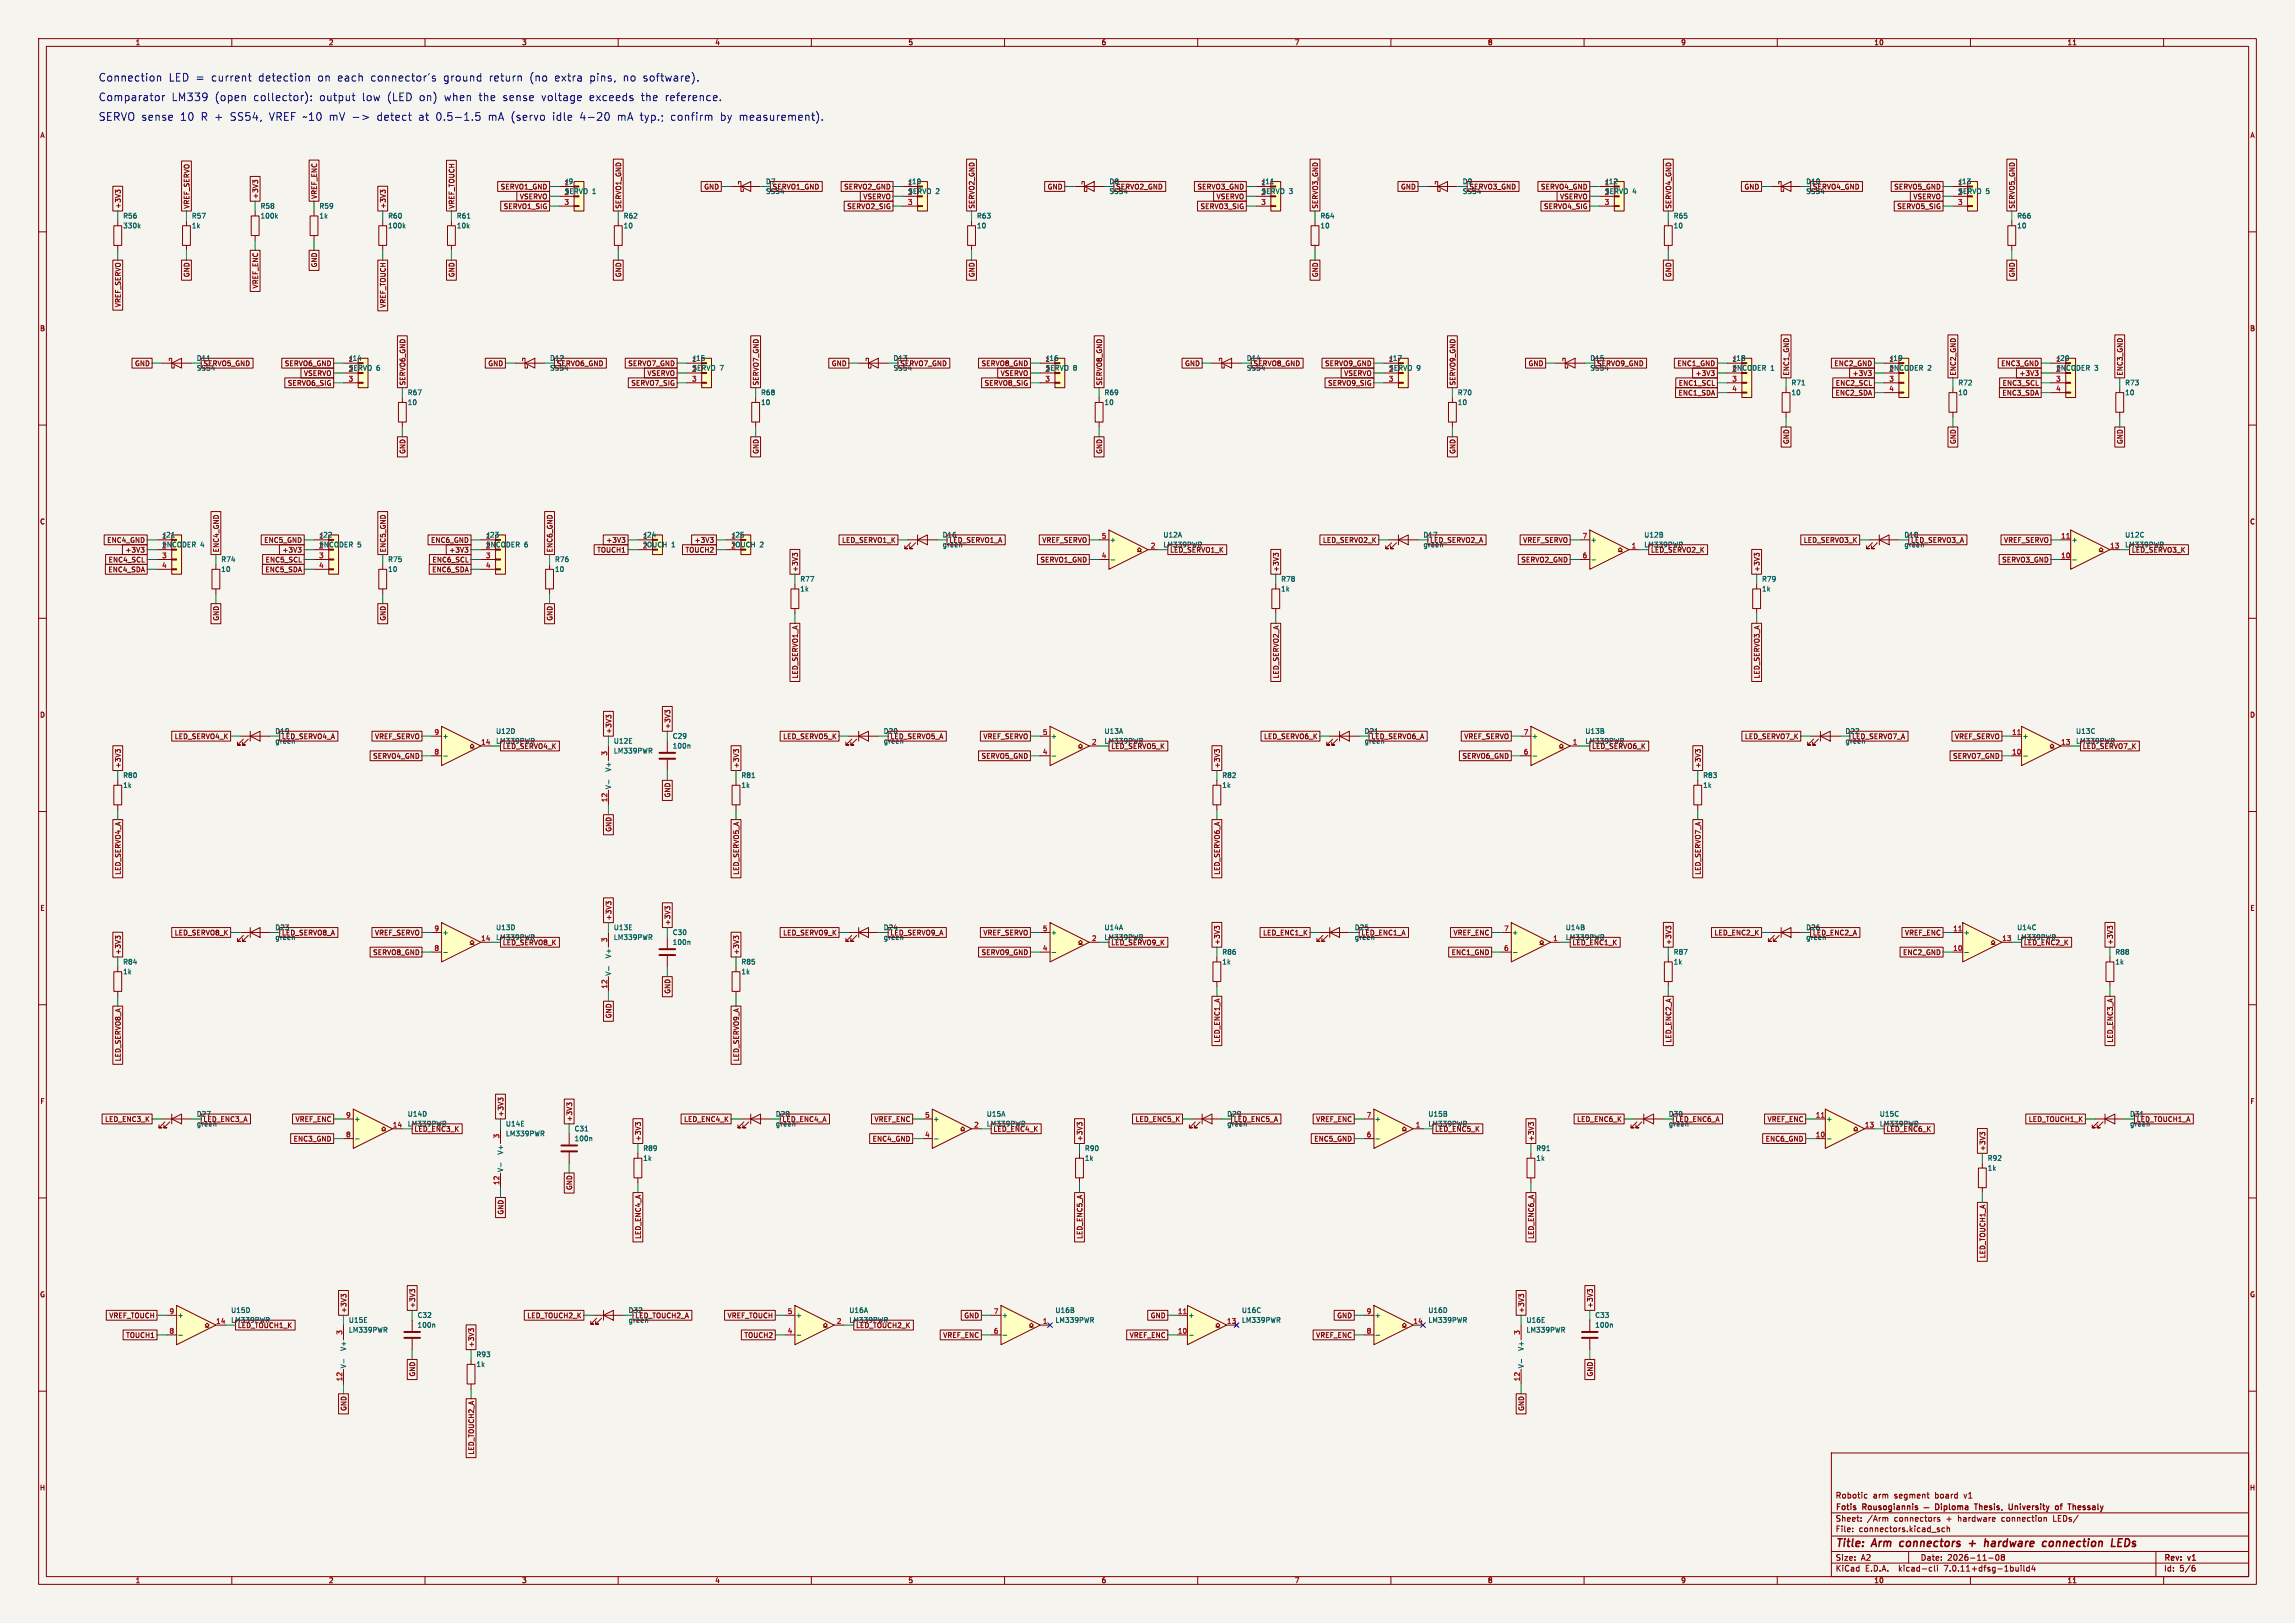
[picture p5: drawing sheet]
<svg xmlns="http://www.w3.org/2000/svg" width="594mm" height="420mm" viewBox="0 0 594 420" stroke-linecap="round" stroke-linejoin="round" font-family="sans-serif">
<defs><g id="words">
<g font-size="2.8" fill="#0000c2">
<text x="25.4" y="21.3">Connection</text>
<text x="43.6" y="21.3">LED =</text>
<text x="54.6" y="21.3">current</text>
<text x="66.9" y="21.3">detection</text>
<text x="82.3" y="21.3">on</text>
<text x="87.5" y="21.3">each</text>
<text x="96.1" y="21.3">connector's</text>
<text x="115" y="21.3">ground</text>
<text x="126.9" y="21.3">return</text>
<text x="137.4" y="21.3">(no</text>
<text x="143.9" y="21.3">extra</text>
<text x="153" y="21.3">pins,</text>
<text x="161.8" y="21.3">no</text>
<text x="167" y="21.3">software).</text>
<text x="25.4" y="26.4">Comparator</text>
<text x="44.3" y="26.4">LM339</text>
<text x="55.5" y="26.4">(open</text>
<text x="65.6" y="26.4">collector):</text>
<text x="82.7" y="26.4">output</text>
<text x="93.8" y="26.4">low</text>
<text x="100.3" y="26.4">(LED</text>
<text x="108.7" y="26.4">on)</text>
<text x="115.2" y="26.4">when</text>
<text x="124.2" y="26.4">the</text>
<text x="130.4" y="26.4">sense</text>
<text x="140.5" y="26.4">voltage</text>
<text x="152.9" y="26.4">exceeds</text>
<text x="166.4" y="26.4">the</text>
<text x="172.7" y="26.4">reference.</text>
<text x="25.4" y="31.5">SERVO sense</text>
<text x="46.6" y="31.5">10</text>
<text x="52" y="31.5">R +</text>
<text x="59.6" y="31.5">SS54,</text>
<text x="69.7" y="31.5">VREF ~10</text>
<text x="85.4" y="31.5">mV -&gt;</text>
<text x="97.9" y="31.5">detect</text>
<text x="108.7" y="31.5">at</text>
<text x="113.2" y="31.5">0.5-1.5</text>
<text x="126.8" y="31.5">mA (servo</text>
<text x="143.6" y="31.5">idle</text>
<text x="150.7" y="31.5">4-20</text>
<text x="160.5" y="31.5">mA typ.;</text>
<text x="174.4" y="31.5">confirm</text>
<text x="187.3" y="31.5">by</text>
<text x="192.2" y="31.5">measurement).</text>
</g>
<g font-size="2.8" fill="#840000">
<text x="475" y="400.9">Title:</text>
<text x="484.7" y="400.9">Arm</text>
<text x="492.6" y="400.9">connectors</text>
<text x="511.3" y="400.9">+</text>
<text x="516.1" y="400.9">hardware</text>
<text x="532" y="400.9">connection</text>
<text x="550.6" y="400.9">LEDs</text>
</g>
<g font-size="2.1" fill="#840000">
<text x="475" y="388">Robotic</text>
<text x="484.7" y="388">arm</text>
<text x="490.3" y="388">segment</text>
<text x="501" y="388">board</text>
<text x="508.6" y="388">v1</text>
<text x="475" y="394">Sheet:</text>
<text x="475" y="391.2">Fotis</text>
<text x="482.2" y="391.2">Rousogiannis</text>
<text x="483.2" y="394">/Arm</text>
<text x="490.3" y="394">connectors</text>
<text x="503.9" y="394">+</text>
<text x="507.1" y="394">hardware</text>
<text x="513" y="391.2">Thesis,</text>
<text x="518.5" y="394">connection</text>
<text x="522.4" y="391.2">University</text>
<text x="532" y="394">LEDs/</text>
<text x="535.1" y="391.2">of</text>
<text x="539.1" y="391.2">Thessaly</text>
<text x="475" y="396.7">File:</text>
<text x="481.1" y="396.7">connectors.kicad_sch</text>
<text x="475" y="406.9">KiCad</text>
<text x="475" y="404.1">Size:</text>
<text x="481.7" y="404.1">A2</text>
<text x="482.7" y="406.9">E.D.A.</text>
<text x="491.6" y="406.9">kicad-cli</text>
<text x="497" y="404.1">Date:</text>
<text x="503.5" y="406.9">7.0.11+dfsg-1build4</text>
<text x="504" y="404.1">2026-11-08</text>
<text x="560" y="404.3">Rev:</text>
<text x="560" y="406.9">Id:</text>
<text x="564.1" y="406.9">5/6</text>
<text x="566.4" y="404.3">v1</text>
</g>
<g font-size="1.8" fill="#840000">
<text x="35" y="11.9">1</text>
<text x="85" y="11.9">2</text>
<text x="135" y="11.9">3</text>
<text x="185" y="11.9">4</text>
<text x="235" y="11.9">5</text>
<text x="285" y="11.9">6</text>
<text x="335" y="11.9">7</text>
<text x="385" y="11.9">8</text>
<text x="435" y="11.9">9</text>
<text x="485" y="11.9">10</text>
<text x="535" y="11.9">11</text>
<text x="10.3" y="35.9">A</text>
<text x="582.3" y="35.9">A</text>
<text x="198.1" y="47.9">D7</text>
<text x="287" y="47.9">D8</text>
<text x="378.5" y="47.9">D9</text>
<text x="467.4" y="47.9">D10</text>
<text x="67" y="51.6" transform="rotate(-90 67 51.6)">+3V3</text>
<text x="82.2" y="51.6" transform="rotate(-90 82.2 51.6)">VREF_ENC</text>
<text x="129.5" y="49.2">SERVO1_GND</text>
<text x="134.4" y="51.8">VSERVO</text>
<text x="182.1" y="49.2">GND</text>
<text x="198.1" y="50.4">SS54</text>
<text x="199.9" y="49.2">SERVO1_GND</text>
<text x="218.4" y="49.2">SERVO2_GND</text>
<text x="223.3" y="51.8">VSERVO</text>
<text x="271" y="49.2">GND</text>
<text x="287" y="50.4">SS54</text>
<text x="288.8" y="49.2">SERVO2_GND</text>
<text x="309.8" y="49.2">SERVO3_GND</text>
<text x="314.8" y="51.8">VSERVO</text>
<text x="362.5" y="49.2">GND</text>
<text x="378.5" y="50.4">SS54</text>
<text x="380.2" y="49.2">SERVO3_GND</text>
<text x="398.7" y="49.2">SERVO4_GND</text>
<text x="403.7" y="51.8">VSERVO</text>
<text x="451.4" y="49.2">GND</text>
<text x="467.4" y="50.4">SS54</text>
<text x="469.1" y="49.2">SERVO4_GND</text>
<text x="490.1" y="49.2">SERVO5_GND</text>
<text x="495.1" y="51.8">VSERVO</text>
<text x="31.4" y="54.1" transform="rotate(-90 31.4 54.1)">+3V3</text>
<text x="49.2" y="54.1" transform="rotate(-90 49.2 54.1)">VREF_SERVO</text>
<text x="100" y="54.1" transform="rotate(-90 100 54.1)">+3V3</text>
<text x="117.8" y="54.1" transform="rotate(-90 117.8 54.1)">VREF_TOUCH</text>
<text x="130.3" y="54.3">SERVO1_SIG</text>
<text x="161" y="54.1" transform="rotate(-90 161 54.1)">SERVO1_GND</text>
<text x="219.2" y="54.3">SERVO2_SIG</text>
<text x="252.4" y="54.1" transform="rotate(-90 252.4 54.1)">SERVO2_GND</text>
<text x="310.6" y="54.3">SERVO3_SIG</text>
<text x="341.3" y="54.1" transform="rotate(-90 341.3 54.1)">SERVO3_GND</text>
<text x="399.5" y="54.3">SERVO4_SIG</text>
<text x="432.8" y="54.1" transform="rotate(-90 432.8 54.1)">SERVO4_GND</text>
<text x="490.9" y="54.3">SERVO5_SIG</text>
<text x="521.7" y="54.1" transform="rotate(-90 521.7 54.1)">SERVO5_GND</text>
<text x="49.2" y="71.9" transform="rotate(-90 49.2 71.9)">GND</text>
<text x="82.2" y="69.3" transform="rotate(-90 82.2 69.3)">GND</text>
<text x="117.8" y="71.9" transform="rotate(-90 117.8 71.9)">GND</text>
<text x="161" y="71.9" transform="rotate(-90 161 71.9)">GND</text>
<text x="252.4" y="71.9" transform="rotate(-90 252.4 71.9)">GND</text>
<text x="341.3" y="71.9" transform="rotate(-90 341.3 71.9)">GND</text>
<text x="432.8" y="71.9" transform="rotate(-90 432.8 71.9)">GND</text>
<text x="521.7" y="71.9" transform="rotate(-90 521.7 71.9)">GND</text>
<text x="67" y="74.8" transform="rotate(-90 67 74.8)">VREF_ENC</text>
<text x="31.4" y="79.6" transform="rotate(-90 31.4 79.6)">VREF_SERVO</text>
<text x="100" y="79.8" transform="rotate(-90 100 79.8)">VREF_TOUCH</text>
<text x="10.3" y="85.9">B</text>
<text x="582.3" y="85.9">B</text>
<text x="34.8" y="94.9">GND</text>
<text x="50.8" y="93.6">D11</text>
<text x="52.5" y="94.9">SERVO5_GND</text>
<text x="73.6" y="94.9">SERVO6_GND</text>
<text x="126.3" y="94.9">GND</text>
<text x="142.2" y="93.6">D12</text>
<text x="144" y="94.9">SERVO6_GND</text>
<text x="162.5" y="94.9">SERVO7_GND</text>
<text x="215.2" y="94.9">GND</text>
<text x="231.1" y="93.6">D13</text>
<text x="232.9" y="94.9">SERVO7_GND</text>
<text x="253.9" y="94.9">SERVO8_GND</text>
<text x="306.6" y="94.9">GND</text>
<text x="322.6" y="93.6">D14</text>
<text x="324.3" y="94.9">SERVO8_GND</text>
<text x="342.8" y="94.9">SERVO9_GND</text>
<text x="395.5" y="94.9">GND</text>
<text x="411.5" y="93.6">D15</text>
<text x="413.2" y="94.9">SERVO9_GND</text>
<text x="434" y="94.9">ENC1_GND</text>
<text x="474.7" y="94.9">ENC2_GND</text>
<text x="517.8" y="94.9">ENC3_GND</text>
<text x="50.8" y="96.1">SS54</text>
<text x="74.4" y="100">SERVO6_SIG</text>
<text x="78.5" y="97.5">VSERVO</text>
<text x="105.1" y="99.9" transform="rotate(-90 105.1 99.9)">SERVO6_GND</text>
<text x="142.2" y="96.1">SS54</text>
<text x="163.3" y="100">SERVO7_SIG</text>
<text x="167.4" y="97.5">VSERVO</text>
<text x="196.5" y="99.9" transform="rotate(-90 196.5 99.9)">SERVO7_GND</text>
<text x="231.1" y="96.1">SS54</text>
<text x="254.7" y="100">SERVO8_SIG</text>
<text x="258.9" y="97.5">VSERVO</text>
<text x="285.4" y="99.9" transform="rotate(-90 285.4 99.9)">SERVO8_GND</text>
<text x="322.6" y="96.1">SS54</text>
<text x="343.6" y="100">SERVO9_SIG</text>
<text x="347.8" y="97.5">VSERVO</text>
<text x="376.9" y="99.9" transform="rotate(-90 376.9 99.9)">SERVO9_GND</text>
<text x="411.5" y="96.1">SS54</text>
<text x="434.4" y="100">ENC1_SCL</text>
<text x="438.7" y="97.5">+3V3</text>
<text x="463.2" y="97.3" transform="rotate(-90 463.2 97.3)">ENC1_GND</text>
<text x="475" y="100">ENC2_SCL</text>
<text x="479.4" y="97.5">+3V3</text>
<text x="506.4" y="97.3" transform="rotate(-90 506.4 97.3)">ENC2_GND</text>
<text x="518.2" y="100">ENC3_SCL</text>
<text x="522.6" y="97.5">+3V3</text>
<text x="549.6" y="97.3" transform="rotate(-90 549.6 97.3)">ENC3_GND</text>
<text x="434.3" y="102.6">ENC1_SDA</text>
<text x="475" y="102.6">ENC2_SDA</text>
<text x="518.1" y="102.6">ENC3_SDA</text>
<text x="105.1" y="117.6" transform="rotate(-90 105.1 117.6)">GND</text>
<text x="196.5" y="117.6" transform="rotate(-90 196.5 117.6)">GND</text>
<text x="285.4" y="117.6" transform="rotate(-90 285.4 117.6)">GND</text>
<text x="376.9" y="117.6" transform="rotate(-90 376.9 117.6)">GND</text>
<text x="463.2" y="115" transform="rotate(-90 463.2 115)">GND</text>
<text x="506.4" y="115" transform="rotate(-90 506.4 115)">GND</text>
<text x="549.6" y="115" transform="rotate(-90 549.6 115)">GND</text>
<text x="10.3" y="135.9">C</text>
<text x="582.3" y="135.9">C</text>
<text x="27.6" y="140.7">ENC4_GND</text>
<text x="32.3" y="143.2">+3V3</text>
<text x="56.8" y="143" transform="rotate(-90 56.8 143)">ENC4_GND</text>
<text x="68.3" y="140.7">ENC5_GND</text>
<text x="73" y="143.2">+3V3</text>
<text x="100" y="143" transform="rotate(-90 100 143)">ENC5_GND</text>
<text x="111.4" y="140.7">ENC6_GND</text>
<text x="116.2" y="143.2">+3V3</text>
<text x="143.2" y="143" transform="rotate(-90 143.2 143)">ENC6_GND</text>
<text x="154.4" y="143.2">TOUCH1</text>
<text x="156.8" y="140.7">+3V3</text>
<text x="177.3" y="143.2">TOUCH2</text>
<text x="179.7" y="140.7">+3V3</text>
<text x="217.8" y="140.7">LED_SERVO1_K</text>
<text x="243.8" y="139.3">D16</text>
<text x="243.8" y="141.8">green</text>
<text x="245.6" y="140.7">LED_SERVO1_A</text>
<text x="269.6" y="140.7">VREF_SERVO</text>
<text x="301" y="141.8">LM339PWR</text>
<text x="302.7" y="143.2">LED_SERVO1_K</text>
<text x="342.3" y="140.7">LED_SERVO2_K</text>
<text x="368.3" y="139.3">D17</text>
<text x="368.3" y="141.8">green</text>
<text x="370" y="140.7">LED_SERVO2_A</text>
<text x="394.1" y="140.7">VREF_SERVO</text>
<text x="425.5" y="141.8">LM339PWR</text>
<text x="427.2" y="143.2">LED_SERVO2_K</text>
<text x="466.7" y="140.7">LED_SERVO3_K</text>
<text x="492.8" y="139.3">D18</text>
<text x="492.8" y="141.8">green</text>
<text x="494.5" y="140.7">LED_SERVO3_A</text>
<text x="518.6" y="140.7">VREF_SERVO</text>
<text x="549.9" y="141.8">LM339PWR</text>
<text x="551.7" y="143.2">LED_SERVO3_K</text>
<text x="27.9" y="148.3">ENC4_SDA</text>
<text x="28" y="145.7">ENC4_SCL</text>
<text x="68.6" y="148.3">ENC5_SDA</text>
<text x="68.6" y="145.7">ENC5_SCL</text>
<text x="111.7" y="148.3">ENC6_SDA</text>
<text x="111.8" y="145.7">ENC6_SCL</text>
<text x="206.7" y="148.1" transform="rotate(-90 206.7 148.1)">+3V3</text>
<text x="269.2" y="145.7">SERVO1_GND</text>
<text x="331.2" y="148.1" transform="rotate(-90 331.2 148.1)">+3V3</text>
<text x="393.6" y="145.7">SERVO2_GND</text>
<text x="455.6" y="148.1" transform="rotate(-90 455.6 148.1)">+3V3</text>
<text x="518.1" y="145.7">SERVO3_GND</text>
<text x="56.8" y="160.8" transform="rotate(-90 56.8 160.8)">GND</text>
<text x="100" y="160.8" transform="rotate(-90 100 160.8)">GND</text>
<text x="143.2" y="160.8" transform="rotate(-90 143.2 160.8)">GND</text>
<text x="206.7" y="175.7" transform="rotate(-90 206.7 175.7)">LED_SERVO1_A</text>
<text x="331.2" y="175.7" transform="rotate(-90 331.2 175.7)">LED_SERVO2_A</text>
<text x="455.6" y="175.7" transform="rotate(-90 455.6 175.7)">LED_SERVO3_A</text>
<text x="10.3" y="185.9">D</text>
<text x="582.3" y="185.9">D</text>
<text x="45.1" y="191.5">LED_SERVO4_K</text>
<text x="71.1" y="190.1">D19</text>
<text x="72.9" y="191.5">LED_SERVO4_A</text>
<text x="96.9" y="191.5">VREF_SERVO</text>
<text x="158.4" y="190" transform="rotate(-90 158.4 190)">+3V3</text>
<text x="173.7" y="188.8" transform="rotate(-90 173.7 188.8)">+3V3</text>
<text x="202.6" y="191.5">LED_SERVO5_K</text>
<text x="228.6" y="190.1">D20</text>
<text x="230.3" y="191.5">LED_SERVO5_A</text>
<text x="254.4" y="191.5">VREF_SERVO</text>
<text x="327" y="191.5">LED_SERVO6_K</text>
<text x="354.8" y="191.5">LED_SERVO6_A</text>
<text x="378.9" y="191.5">VREF_SERVO</text>
<text x="451.5" y="191.5">LED_SERVO7_K</text>
<text x="477.5" y="190.1">D22</text>
<text x="479.3" y="191.5">LED_SERVO7_A</text>
<text x="505.9" y="191.5">VREF_SERVO</text>
<text x="71.1" y="192.6">green</text>
<text x="96.4" y="196.5">SERVO4_GND</text>
<text x="128.3" y="192.6">LM339PWR</text>
<text x="130" y="194">LED_SERVO4_K</text>
<text x="228.6" y="192.6">green</text>
<text x="253.9" y="196.5">SERVO5_GND</text>
<text x="285.8" y="192.6">LM339PWR</text>
<text x="287.5" y="194">LED_SERVO5_K</text>
<text x="353.1" y="192.6">green</text>
<text x="378.4" y="196.5">SERVO6_GND</text>
<text x="410.2" y="192.6">LM339PWR</text>
<text x="412" y="194">LED_SERVO6_K</text>
<text x="477.5" y="192.6">green</text>
<text x="505.4" y="196.5">SERVO7_GND</text>
<text x="537.2" y="192.6">LM339PWR</text>
<text x="539" y="194">LED_SERVO7_K</text>
<text x="31.4" y="198.9" transform="rotate(-90 31.4 198.9)">+3V3</text>
<text x="191.5" y="198.9" transform="rotate(-90 191.5 198.9)">+3V3</text>
<text x="315.9" y="198.9" transform="rotate(-90 315.9 198.9)">+3V3</text>
<text x="440.4" y="198.9" transform="rotate(-90 440.4 198.9)">+3V3</text>
<text x="173.7" y="206.5" transform="rotate(-90 173.7 206.5)">GND</text>
<text x="158.4" y="215.4" transform="rotate(-90 158.4 215.4)">GND</text>
<text x="31.4" y="226.5" transform="rotate(-90 31.4 226.5)">LED_SERVO4_A</text>
<text x="191.5" y="226.5" transform="rotate(-90 191.5 226.5)">LED_SERVO5_A</text>
<text x="315.9" y="226.5" transform="rotate(-90 315.9 226.5)">LED_SERVO6_A</text>
<text x="440.4" y="226.5" transform="rotate(-90 440.4 226.5)">LED_SERVO7_A</text>
<text x="10.3" y="235.9">E</text>
<text x="158.4" y="238.3" transform="rotate(-90 158.4 238.3)">+3V3</text>
<text x="173.7" y="239.6" transform="rotate(-90 173.7 239.6)">+3V3</text>
<text x="582.3" y="235.9">E</text>
<text x="45.1" y="242.3">LED_SERVO8_K</text>
<text x="71.1" y="240.9">D23</text>
<text x="71.1" y="243.4">green</text>
<text x="72.9" y="242.3">LED_SERVO8_A</text>
<text x="96.9" y="242.3">VREF_SERVO</text>
<text x="128.3" y="243.4">LM339PWR</text>
<text x="130" y="244.8">LED_SERVO8_K</text>
<text x="202.6" y="242.3">LED_SERVO9_K</text>
<text x="228.6" y="240.9">D24</text>
<text x="228.6" y="243.4">green</text>
<text x="230.3" y="242.3">LED_SERVO9_A</text>
<text x="254.4" y="242.3">VREF_SERVO</text>
<text x="285.8" y="243.4">LM339PWR</text>
<text x="287.5" y="244.8">LED_SERVO9_K</text>
<text x="315.9" y="244.6" transform="rotate(-90 315.9 244.6)">+3V3</text>
<text x="326.8" y="242.3">LED_ENC1_K</text>
<text x="350.5" y="240.9">D25</text>
<text x="350.5" y="243.4">green</text>
<text x="352.3" y="242.3">LED_ENC1_A</text>
<text x="376.1" y="242.3">VREF_ENC</text>
<text x="405.1" y="243.4">LM339PWR</text>
<text x="406.9" y="244.8">LED_ENC1_K</text>
<text x="432.8" y="244.6" transform="rotate(-90 432.8 244.6)">+3V3</text>
<text x="443.6" y="242.3">LED_ENC2_K</text>
<text x="467.4" y="240.9">D26</text>
<text x="467.4" y="243.4">green</text>
<text x="469.1" y="242.3">LED_ENC2_A</text>
<text x="492.9" y="242.3">VREF_ENC</text>
<text x="522" y="243.4">LM339PWR</text>
<text x="523.7" y="244.8">LED_ENC2_K</text>
<text x="547.1" y="244.6" transform="rotate(-90 547.1 244.6)">+3V3</text>
<text x="31.4" y="247.2" transform="rotate(-90 31.4 247.2)">+3V3</text>
<text x="96.4" y="247.3">SERVO8_GND</text>
<text x="191.5" y="247.2" transform="rotate(-90 191.5 247.2)">+3V3</text>
<text x="253.9" y="247.3">SERVO9_GND</text>
<text x="375.6" y="247.3">ENC1_GND</text>
<text x="492.4" y="247.3">ENC2_GND</text>
<text x="173.7" y="257.3" transform="rotate(-90 173.7 257.3)">GND</text>
<text x="158.4" y="263.6" transform="rotate(-90 158.4 263.6)">GND</text>
<text x="315.9" y="269.9" transform="rotate(-90 315.9 269.9)">LED_ENC1_A</text>
<text x="432.8" y="269.9" transform="rotate(-90 432.8 269.9)">LED_ENC2_A</text>
<text x="547.1" y="269.9" transform="rotate(-90 547.1 269.9)">LED_ENC3_A</text>
<text x="31.4" y="274.8" transform="rotate(-90 31.4 274.8)">LED_SERVO8_A</text>
<text x="191.5" y="274.8" transform="rotate(-90 191.5 274.8)">LED_SERVO9_A</text>
<text x="10.3" y="285.9">F</text>
<text x="582.3" y="285.9">F</text>
<text x="27.1" y="290.5">LED_ENC3_K</text>
<text x="50.8" y="289.2">D27</text>
<text x="50.8" y="291.7">green</text>
<text x="52.5" y="290.5">LED_ENC3_A</text>
<text x="76.4" y="290.5">VREF_ENC</text>
<text x="105.4" y="291.7">LM339PWR</text>
<text x="107.2" y="293.1">LED_ENC3_K</text>
<text x="130.5" y="289.1" transform="rotate(-90 130.5 289.1)">+3V3</text>
<text x="148.3" y="290.4" transform="rotate(-90 148.3 290.4)">+3V3</text>
<text x="176.9" y="290.5">LED_ENC4_K</text>
<text x="200.7" y="289.2">D28</text>
<text x="200.7" y="291.7">green</text>
<text x="202.4" y="290.5">LED_ENC4_A</text>
<text x="226.2" y="290.5">VREF_ENC</text>
<text x="255.3" y="291.7">LM339PWR</text>
<text x="257" y="293.1">LED_ENC4_K</text>
<text x="293.8" y="290.5">LED_ENC5_K</text>
<text x="317.5" y="289.2">D29</text>
<text x="317.5" y="291.7">green</text>
<text x="319.2" y="290.5">LED_ENC5_A</text>
<text x="340.5" y="290.5">VREF_ENC</text>
<text x="369.6" y="291.7">LM339PWR</text>
<text x="371.3" y="293.1">LED_ENC5_K</text>
<text x="408.1" y="290.5">LED_ENC6_K</text>
<text x="431.8" y="289.2">D30</text>
<text x="431.8" y="291.7">green</text>
<text x="433.5" y="290.5">LED_ENC6_A</text>
<text x="457.4" y="290.5">VREF_ENC</text>
<text x="486.4" y="291.7">LM339PWR</text>
<text x="488.2" y="293.1">LED_ENC6_K</text>
<text x="525" y="290.5">LED_TOUCH1_K</text>
<text x="551.2" y="291.7">green</text>
<text x="552.9" y="290.5">LED_TOUCH1_A</text>
<text x="75.9" y="295.6">ENC3_GND</text>
<text x="166.1" y="295.4" transform="rotate(-90 166.1 295.4)">+3V3</text>
<text x="225.7" y="295.6">ENC4_GND</text>
<text x="280.4" y="295.4" transform="rotate(-90 280.4 295.4)">+3V3</text>
<text x="340" y="295.6">ENC5_GND</text>
<text x="397.2" y="295.4" transform="rotate(-90 397.2 295.4)">+3V3</text>
<text x="456.9" y="295.6">ENC6_GND</text>
<text x="514" y="298" transform="rotate(-90 514 298)">+3V3</text>
<text x="148.3" y="308.1" transform="rotate(-90 148.3 308.1)">GND</text>
<text x="130.5" y="314.4" transform="rotate(-90 130.5 314.4)">GND</text>
<text x="166.1" y="320.7" transform="rotate(-90 166.1 320.7)">LED_ENC4_A</text>
<text x="280.4" y="320.7" transform="rotate(-90 280.4 320.7)">LED_ENC5_A</text>
<text x="397.2" y="320.7" transform="rotate(-90 397.2 320.7)">LED_ENC6_A</text>
<text x="514" y="325.7" transform="rotate(-90 514 325.7)">LED_TOUCH1_A</text>
<text x="10.3" y="335.9">G</text>
<text x="582.3" y="335.9">G</text>
<text x="28.2" y="341.3">VREF_TOUCH</text>
<text x="89.9" y="339.9" transform="rotate(-90 89.9 339.9)">+3V3</text>
<text x="107.6" y="338.6" transform="rotate(-90 107.6 338.6)">+3V3</text>
<text x="136.4" y="341.3">LED_TOUCH2_K</text>
<text x="162.6" y="340">D32</text>
<text x="164.3" y="341.3">LED_TOUCH2_A</text>
<text x="188.2" y="341.3">VREF_TOUCH</text>
<text x="249.5" y="341.3">GND</text>
<text x="297.7" y="341.3">GND</text>
<text x="346" y="341.3">GND</text>
<text x="394.7" y="339.9" transform="rotate(-90 394.7 339.9)">+3V3</text>
<text x="412.4" y="338.6" transform="rotate(-90 412.4 338.6)">+3V3</text>
<text x="32.5" y="346.4">TOUCH1</text>
<text x="59.7" y="342.5">LM339PWR</text>
<text x="61.4" y="343.9">LED_TOUCH1_K</text>
<text x="162.6" y="342.5">green</text>
<text x="192.5" y="346.4">TOUCH2</text>
<text x="219.7" y="342.5">LM339PWR</text>
<text x="221.5" y="343.9">LED_TOUCH2_K</text>
<text x="244" y="346.4">VREF_ENC</text>
<text x="292.3" y="346.4">VREF_ENC</text>
<text x="340.5" y="346.4">VREF_ENC</text>
<text x="122.9" y="348.8" transform="rotate(-90 122.9 348.8)">+3V3</text>
<text x="107.6" y="356.3" transform="rotate(-90 107.6 356.3)">GND</text>
<text x="412.4" y="356.3" transform="rotate(-90 412.4 356.3)">GND</text>
<text x="89.9" y="365.2" transform="rotate(-90 89.9 365.2)">GND</text>
<text x="394.7" y="365.2" transform="rotate(-90 394.7 365.2)">GND</text>
<text x="122.9" y="376.5" transform="rotate(-90 122.9 376.5)">LED_TOUCH2_A</text>
<text x="10.2" y="385.9">H</text>
<text x="582.2" y="385.9">H</text>
<text x="35" y="409.9">1</text>
<text x="85" y="409.9">2</text>
<text x="135" y="409.9">3</text>
<text x="185" y="409.9">4</text>
<text x="235" y="409.9">5</text>
<text x="285" y="409.9">6</text>
<text x="335" y="409.9">7</text>
<text x="385" y="409.9">8</text>
<text x="435" y="409.9">9</text>
<text x="485" y="409.9">10</text>
<text x="535" y="409.9">11</text>
</g>
<g font-size="1.8" fill="#006464">
<text x="146.1" y="47.9">J9</text>
<text x="235" y="47.9">J10</text>
<text x="326.4" y="47.9">J11</text>
<text x="415.3" y="47.9">J12</text>
<text x="506.7" y="47.9">J13</text>
<text x="146" y="48">1</text>
<text x="146" y="50.5">2</text>
<text x="146.1" y="50.4">SERVO 1</text>
<text x="234.9" y="48">1</text>
<text x="234.9" y="50.5">2</text>
<text x="235" y="50.4">SERVO 2</text>
<text x="326.3" y="48">1</text>
<text x="326.3" y="50.5">2</text>
<text x="326.4" y="50.4">SERVO 3</text>
<text x="415.2" y="48">1</text>
<text x="415.2" y="50.5">2</text>
<text x="415.3" y="50.4">SERVO 4</text>
<text x="506.7" y="48">1</text>
<text x="506.7" y="50.5">2</text>
<text x="506.7" y="50.4">SERVO 5</text>
<text x="31.8" y="56.7">R56</text>
<text x="31.8" y="59.3">330k</text>
<text x="49.5" y="56.7">R57</text>
<text x="49.5" y="59.3">1k</text>
<text x="67.3" y="54.2">R58</text>
<text x="67.3" y="56.7">100k</text>
<text x="82.6" y="54.2">R59</text>
<text x="82.6" y="56.7">1k</text>
<text x="100.3" y="56.7">R60</text>
<text x="100.3" y="59.3">100k</text>
<text x="118.1" y="59.3">10k</text>
<text x="118.1" y="56.7">R61</text>
<text x="161.3" y="56.7">R62</text>
<text x="161.3" y="59.3">10</text>
<text x="252.7" y="56.7">R63</text>
<text x="252.7" y="59.3">10</text>
<text x="341.6" y="56.7">R64</text>
<text x="341.6" y="59.3">10</text>
<text x="433.1" y="56.7">R65</text>
<text x="433.1" y="59.3">10</text>
<text x="522" y="56.7">R66</text>
<text x="522" y="59.3">10</text>
<text x="90.1" y="93.7">1</text>
<text x="90.2" y="93.6">J14</text>
<text x="179" y="93.7">1</text>
<text x="179.1" y="93.6">J15</text>
<text x="270.4" y="93.7">1</text>
<text x="270.5" y="93.6">J16</text>
<text x="359.3" y="93.7">1</text>
<text x="359.4" y="93.6">J17</text>
<text x="448.2" y="93.7">1</text>
<text x="448.3" y="93.6">J18</text>
<text x="488.9" y="93.7">1</text>
<text x="489" y="93.6">J19</text>
<text x="532.1" y="93.7">1</text>
<text x="532.1" y="93.6">J20</text>
<text x="90.1" y="96.3">2</text>
<text x="90.2" y="96.1">SERVO 6</text>
<text x="179" y="96.3">2</text>
<text x="179.1" y="96.1">SERVO 7</text>
<text x="270.4" y="96.3">2</text>
<text x="270.5" y="96.1">SERVO 8</text>
<text x="359.3" y="96.3">2</text>
<text x="359.4" y="96.1">SERVO 9</text>
<text x="448.2" y="96.3">2</text>
<text x="448.3" y="96.1">ENCODER 1</text>
<text x="463.6" y="99.9">R71</text>
<text x="488.9" y="96.3">2</text>
<text x="489" y="96.1">ENCODER 2</text>
<text x="506.7" y="99.9">R72</text>
<text x="532.1" y="96.3">2</text>
<text x="532.1" y="96.1">ENCODER 3</text>
<text x="549.9" y="99.9">R73</text>
<text x="105.4" y="102.5">R67</text>
<text x="105.4" y="105">10</text>
<text x="196.9" y="102.5">R68</text>
<text x="196.9" y="105">10</text>
<text x="285.8" y="102.5">R69</text>
<text x="285.8" y="105">10</text>
<text x="377.2" y="102.5">R70</text>
<text x="377.2" y="105">10</text>
<text x="463.6" y="102.5">10</text>
<text x="506.7" y="102.5">10</text>
<text x="549.9" y="102.5">10</text>
<text x="41.8" y="139.4">1</text>
<text x="41.8" y="142">2</text>
<text x="41.9" y="141.8">ENCODER 4</text>
<text x="41.9" y="139.3">J21</text>
<text x="82.5" y="139.4">1</text>
<text x="82.5" y="142">2</text>
<text x="82.6" y="141.8">ENCODER 5</text>
<text x="82.6" y="139.3">J22</text>
<text x="125.7" y="139.4">1</text>
<text x="125.7" y="142">2</text>
<text x="125.7" y="141.8">ENCODER 6</text>
<text x="125.7" y="139.3">J23</text>
<text x="166.3" y="139.4">1</text>
<text x="166.3" y="142">2</text>
<text x="166.4" y="139.3">J24</text>
<text x="166.4" y="141.8">TOUCH 1</text>
<text x="189.2" y="139.4">1</text>
<text x="189.2" y="142">2</text>
<text x="189.2" y="139.3">J25</text>
<text x="189.2" y="141.8">TOUCH 2</text>
<text x="287.1" y="140.6">+</text>
<text x="301" y="139.3">U12A</text>
<text x="411.6" y="140.6">+</text>
<text x="425.5" y="139.3">U12B</text>
<text x="536.1" y="140.6">+</text>
<text x="549.9" y="139.3">U12C</text>
<text x="57.2" y="145.6">R74</text>
<text x="57.2" y="148.2">10</text>
<text x="100.3" y="145.6">R75</text>
<text x="100.3" y="148.2">10</text>
<text x="143.5" y="145.6">R76</text>
<text x="143.5" y="148.2">10</text>
<text x="207" y="150.7">R77</text>
<text x="207" y="153.3">1k</text>
<text x="331.5" y="150.7">R78</text>
<text x="331.5" y="153.3">1k</text>
<text x="455.9" y="150.7">R79</text>
<text x="455.9" y="153.3">1k</text>
<text x="114.4" y="191.4">+</text>
<text x="128.3" y="190.1">U12D</text>
<text x="174" y="191.4">C29</text>
<text x="271.9" y="191.4">+</text>
<text x="285.8" y="190.1">U13A</text>
<text x="353.1" y="190.1">D21</text>
<text x="396.4" y="191.4">+</text>
<text x="410.2" y="190.1">U13B</text>
<text x="523.4" y="191.4">+</text>
<text x="537.2" y="190.1">U13C</text>
<text x="158.8" y="192.6">U12E</text>
<text x="158.8" y="195.2">LM339PWR</text>
<text x="174" y="193.9">100n</text>
<text x="31.8" y="201.5">R80</text>
<text x="158.3" y="199.8" transform="rotate(-90 158.3 199.8)">V+</text>
<text x="191.8" y="201.5">R81</text>
<text x="316.2" y="201.5">R82</text>
<text x="440.7" y="201.5">R83</text>
<text x="31.8" y="204.1">1k</text>
<text x="158.3" y="204.3" transform="rotate(-90 158.3 204.3)">V-</text>
<text x="191.8" y="204.1">1k</text>
<text x="316.2" y="204.1">1k</text>
<text x="440.7" y="204.1">1k</text>
<text x="114.4" y="242.2">+</text>
<text x="128.3" y="240.9">U13D</text>
<text x="158.8" y="240.9">U13E</text>
<text x="158.8" y="243.4">LM339PWR</text>
<text x="174" y="244.7">100n</text>
<text x="174" y="242.2">C30</text>
<text x="271.9" y="242.2">+</text>
<text x="285.8" y="240.9">U14A</text>
<text x="391.3" y="242.2">+</text>
<text x="405.1" y="240.9">U14B</text>
<text x="508.1" y="242.2">+</text>
<text x="522" y="240.9">U14C</text>
<text x="31.8" y="249.8">R84</text>
<text x="158.3" y="248.1" transform="rotate(-90 158.3 248.1)">V+</text>
<text x="191.8" y="249.8">R85</text>
<text x="316.2" y="247.2">R86</text>
<text x="316.2" y="249.8">1k</text>
<text x="433.1" y="247.2">R87</text>
<text x="433.1" y="249.8">1k</text>
<text x="547.4" y="247.2">R88</text>
<text x="547.4" y="249.8">1k</text>
<text x="31.8" y="252.3">1k</text>
<text x="158.3" y="252.6" transform="rotate(-90 158.3 252.6)">V-</text>
<text x="191.8" y="252.3">1k</text>
<text x="91.6" y="290.4">+</text>
<text x="105.4" y="289.2">U14D</text>
<text x="130.8" y="291.7">U14E</text>
<text x="148.6" y="293">C31</text>
<text x="241.4" y="290.4">+</text>
<text x="255.3" y="289.2">U15A</text>
<text x="355.7" y="290.4">+</text>
<text x="369.6" y="289.2">U15B</text>
<text x="472.6" y="290.4">+</text>
<text x="486.4" y="289.2">U15C</text>
<text x="551.2" y="289.2">D31</text>
<text x="130.4" y="298.9" transform="rotate(-90 130.4 298.9)">V+</text>
<text x="130.8" y="294.2">LM339PWR</text>
<text x="148.6" y="295.5">100n</text>
<text x="166.4" y="298">R89</text>
<text x="280.7" y="298">R90</text>
<text x="397.5" y="298">R91</text>
<text x="130.4" y="303.4" transform="rotate(-90 130.4 303.4)">V-</text>
<text x="166.4" y="300.6">1k</text>
<text x="280.7" y="300.6">1k</text>
<text x="397.5" y="300.6">1k</text>
<text x="514.4" y="300.6">R92</text>
<text x="514.4" y="303.1">1k</text>
<text x="45.8" y="341.2">+</text>
<text x="59.7" y="340">U15D</text>
<text x="108" y="341.2">C32</text>
<text x="205.9" y="341.2">+</text>
<text x="219.7" y="340">U16A</text>
<text x="259.2" y="341.2">+</text>
<text x="273.1" y="340">U16B</text>
<text x="307.5" y="341.2">+</text>
<text x="321.3" y="340">U16C</text>
<text x="355.7" y="341.2">+</text>
<text x="369.6" y="340">U16D</text>
<text x="412.8" y="341.2">C33</text>
<text x="90.2" y="342.5">U15E</text>
<text x="90.2" y="345">LM339PWR</text>
<text x="108" y="343.8">100n</text>
<text x="273.1" y="342.5">LM339PWR</text>
<text x="321.3" y="342.5">LM339PWR</text>
<text x="369.6" y="342.5">LM339PWR</text>
<text x="395" y="342.5">U16E</text>
<text x="395" y="345">LM339PWR</text>
<text x="412.8" y="343.8">100n</text>
<text x="89.8" y="349.7" transform="rotate(-90 89.8 349.7)">V+</text>
<text x="123.2" y="351.4">R93</text>
<text x="123.2" y="353.9">1k</text>
<text x="394.6" y="349.7" transform="rotate(-90 394.6 349.7)">V+</text>
<text x="89.8" y="354.2" transform="rotate(-90 89.8 354.2)">V-</text>
<text x="394.6" y="354.2" transform="rotate(-90 394.6 354.2)">V-</text>
</g>
<g font-size="1.8" fill="#a90000">
<text x="146" y="53.1">3</text>
<text x="234.9" y="53.1">3</text>
<text x="326.3" y="53.1">3</text>
<text x="415.2" y="53.1">3</text>
<text x="506.7" y="53.1">3</text>
<text x="90.1" y="98.8">3</text>
<text x="179" y="98.8">3</text>
<text x="270.4" y="98.8">3</text>
<text x="359.3" y="98.8">3</text>
<text x="448.2" y="98.8">3</text>
<text x="448.2" y="101.3">4</text>
<text x="488.9" y="98.8">3</text>
<text x="488.9" y="101.3">4</text>
<text x="532.1" y="98.8">3</text>
<text x="532.1" y="101.3">4</text>
<text x="285" y="139.4">5</text>
<text x="297.7" y="142">2</text>
<text x="409.5" y="139.4">7</text>
<text x="422.2" y="142">1</text>
<text x="533.4" y="139.4">11</text>
<text x="546.1" y="142">13</text>
<text x="41.8" y="144.5">3</text>
<text x="41.8" y="147.1">4</text>
<text x="82.5" y="144.5">3</text>
<text x="82.5" y="147.1">4</text>
<text x="125.7" y="144.5">3</text>
<text x="125.7" y="147.1">4</text>
<text x="285" y="144.5">4</text>
<text x="409.5" y="144.5">6</text>
<text x="533.4" y="144.5">10</text>
<text x="112.3" y="190.2">9</text>
<text x="269.8" y="190.2">5</text>
<text x="394.3" y="190.2">7</text>
<text x="520.7" y="190.2">11</text>
<text x="112.3" y="195.3">8</text>
<text x="124.4" y="192.8">14</text>
<text x="157.2" y="195.7" transform="rotate(-90 157.2 195.7)">3</text>
<text x="269.8" y="195.3">4</text>
<text x="282.5" y="192.8">2</text>
<text x="394.3" y="195.3">6</text>
<text x="407" y="192.8">1</text>
<text x="520.7" y="195.3">10</text>
<text x="533.4" y="192.8">13</text>
<text x="157.2" y="207.7" transform="rotate(-90 157.2 207.7)">12</text>
<text x="112.3" y="241">9</text>
<text x="124.4" y="243.6">14</text>
<text x="157.2" y="243.9" transform="rotate(-90 157.2 243.9)">3</text>
<text x="269.8" y="241">5</text>
<text x="282.5" y="243.6">2</text>
<text x="389.2" y="241">7</text>
<text x="401.9" y="243.6">1</text>
<text x="505.4" y="241">11</text>
<text x="518.1" y="243.6">13</text>
<text x="112.3" y="246.1">8</text>
<text x="269.8" y="246.1">4</text>
<text x="389.2" y="246.1">6</text>
<text x="505.4" y="246.1">10</text>
<text x="157.2" y="255.9" transform="rotate(-90 157.2 255.9)">12</text>
<text x="89.5" y="289.3">9</text>
<text x="101.6" y="291.8">14</text>
<text x="239.3" y="289.3">5</text>
<text x="252" y="291.8">2</text>
<text x="353.6" y="289.3">7</text>
<text x="366.3" y="291.8">1</text>
<text x="469.9" y="289.3">11</text>
<text x="482.6" y="291.8">13</text>
<text x="89.5" y="294.4">8</text>
<text x="129.3" y="294.7" transform="rotate(-90 129.3 294.7)">3</text>
<text x="239.3" y="294.4">4</text>
<text x="353.6" y="294.4">6</text>
<text x="469.9" y="294.4">10</text>
<text x="129.3" y="306.7" transform="rotate(-90 129.3 306.7)">12</text>
<text x="43.7" y="340.1">9</text>
<text x="203.8" y="340.1">5</text>
<text x="257.1" y="340.1">7</text>
<text x="304.8" y="340.1">11</text>
<text x="353.6" y="340.1">9</text>
<text x="43.7" y="345.2">8</text>
<text x="55.8" y="342.6">14</text>
<text x="88.6" y="345.5" transform="rotate(-90 88.6 345.5)">3</text>
<text x="203.8" y="345.2">4</text>
<text x="216.5" y="342.6">2</text>
<text x="257.1" y="345.2">6</text>
<text x="269.8" y="342.6">1</text>
<text x="304.8" y="345.2">10</text>
<text x="317.5" y="342.6">13</text>
<text x="353.6" y="345.2">8</text>
<text x="365.7" y="342.6">14</text>
<text x="393.4" y="345.5" transform="rotate(-90 393.4 345.5)">3</text>
<text x="88.6" y="357.5" transform="rotate(-90 88.6 357.5)">12</text>
<text x="393.4" y="357.5" transform="rotate(-90 393.4 357.5)">12</text>
</g>
</g></defs>
<path d="M0 0h594v420h-594z" fill="#f5f4ef" stroke="#f5f4ef" stroke-width=".26"/>
<g fill="none" stroke="#840000" stroke-width=".26">
<path d="M10 10h574v400h-574zM12 12h570v396h-570zM60 10v2M110 10v2M160 10v2M210 10v2M260 10v2M310 10v2M360 10v2M410 10v2M460 10v2M510 10v2"/>
<path d="M536.6 11.6h.7M560 10v2M10 60h2M582 60h2M10 110h2M103.1 104.1h2.1v5.1h-2.1zM104.1 102.9v1.2M104.1 109.2v1.3M582 110h2M165.1 139.7h3.8M168.9 139.6h1.3v.2h-1.3zM168.9 138.4h2.5v5.1h-2.5z"/>
<path d="M10 160h2M165.1 142.2h3.8M582 160h2M10 210h2M582 210h2M10 260h2M582 260h2M41.9 289.6h7.6M42.7 290.3l-1.6 1.5h.8h-.8v-.7M43.9 290.3l-1.5 1.5h.8h-.8v-.7M44.4 289.6l2.6-1.3v2.5zM44.4 288.3v2.5"/>
<path d="M10 310h2M582 310h2M10 360h2M474 376h108v32h-108zM582 360h2M474 397.5h108M474 391.5h108M479.5 396.2v.2M479.5 395.4v.2M481.7 393.5v.2M481.7 392.7v.2M482.7 387.6h.5"/>
<path d="M482.7 386.7h.5M488.2 392.7l.4 .2v.8M498.7 386.7h.6M499 387.5l.3 .2M501.6 395.9h.4v.3l-.5 .2M501.6 395.4h.4M502 392.7h-.3l-.2 .2v.2l.5 .1v.4h-.5M503.3 395.4h-.4l-.3 .3 .1 .6h.6M504 395.5l.5-.1 .1 1M504 394.9v1.5M529.1 392.7h.5l.1 1M60 408v2"/>
<path d="M110 408v2M160 408v2M210 408v2M260 408v2M310 408v2M360 408v2M410 408v2M460 408v2M474 404.5h108M474 401.5h108M494 401.5v3M499.6 405.6h.4"/>
<path d="M500 406.5l-.4 .1M500.7 405.1v1.3l.2 .2M501.5 405.1v.1M501.5 405.6v1M510 408v2M514.7 403.2h1.2M516.7 402.3h.2a.8 .8 0 0 1 .5 .7 .8 .8 0 0 1-.5 .8 1 1 0 0 1-.2-1.5zM518.2 402.9l-.2-.3 .2-.3 .6 .3-.3 .3M518.2 402.9l-.2 .3 .2 .6 .6-.3-.3-.6M518.2 402.9h.3M523.1 405.1v.1M523.1 405.6v1"/>
<path d="M523.8 405.1v1.3l.2 .2M525.2 405.6h-.4l-.3 .3 .2 .6h.5M525.2 405.1v1.5M526.2 405l-.3 1.1h.9M526.6 405.6v1M536.6 409.6h.7M558 401.5v6.5M560 408v2M567.6 405.6l.6 .3-.1 .5-.5 .2M568 405.1h-.4"/>
</g>
<path d="M491.9 399.1l-.2 .7 .3 .4M509.7 399.4h1.6M510.6 398.7l-.2 1.5M513.9 398.2l-.3 2M513.9 399h.7l-.1 1.2M529.5 398.9l.2 .1M531.3 399l-.5-.1-.3 .2-.2 .7 .4 .4 .6-.2M548.2 399.1h.7M549.3 398.2h-.9l-.3 2h1" fill="none" stroke="#840000" stroke-width=".4"/>
<g fill="none" stroke="#840000" stroke-width=".3">
<path d="M498 390.2h1.3M501 389.2a.76 .76 0 0 1 .9 .7 .76 .76 0 0 1-.9 .8zM502.5 389.2v.1M502.5 389.7v1M503.2 389.7h.4l.3 .3-.1 .6h-.6M503.2 389.7v1.5M504.6 389.2v1.3l.2 .2M505.3 389.8l.3-.1 .4 .1-.1 .8-.6-.1zM506.7 389.8l.4-.1 .2 .2M506.7 389.7v1M507.3 389.9l.3-.2h.3l.1 1M507.3 389.9v.8"/>
<path d="M508.7 389.7h.6v1M509.3 390l-.7 .3 .2 .4 .5-.1M511 389.2h.8M511.4 389.2v1.5M512.3 389.2v1.5M512.4 389.7l-.1 .1M520.8 389.2v1.3M521.6 389.7v1M522 389.7l-.4 .1M533.2 389.7h.6M533.8 389.2l-.4 .2v1.3M538.5 389.7h-.4l-.3 .2 .1 .7h.6"/>
<path d="M538.6 390l-.8 .2"/>
</g>
<path d="M55.9 290.7v.7" fill="none" stroke="#006464" stroke-width=".26"/>
<path d="M168.9 138.4h2.5v5.1h-2.5z" fill="#ffffc2" stroke="#ffffc2" stroke-width=".26"/>
<path d="M411.5 137.2l10.1 5-10.1 5.1z" fill="#ffffc2"/>
<g fill="none" stroke="#840000" stroke-width=".26">
<path d="M80.3 55.9h2v5.1h-2zM81.3 54.6v1.3M81.3 61v1.2M222.2 94h7.7M224.2 93.3v-.6h.6v2.6h.6v-.7M224.8 94l2.5-1.3v2.6zM461.3 101.6h2v5.1h-2zM462.3 100.3v1.3M462.3 106.7v1.3M408.9 139.7h2.6M411.5 137.2l10.1 5-10.1 5.1zM98 147.3h2.1v5.1h-2.1z"/>
<path d="M99.1 146.1v1.2M99.1 152.4v1.3M408.9 144.8h2.6M418.8 142.7h.6l-.6-.5 .6-.5 .5 .5-.5 .5h.5M421.6 142.2h2.6M453.6 152.4h2.1v5.1h-2.1zM454.7 151.1v1.3M454.7 157.5v1.3"/>
</g>
<path d="M466.4 99.6h.7M412 144.9h1" fill="none" stroke="#006464" stroke-width=".26"/>
<path d="M396.2 188l10.2 5-10.2 5.1z" fill="#ffffc2"/>
<g fill="none" stroke="#840000" stroke-width=".26">
<path d="M65 55.9h2.1v5.1h-2.1zM66 54.6v1.3M233.7 48.3h3.8M233.7 50.8h3.8M233.7 53.3h3.8M237.5 53.2h1.3v.3h-1.3zM237.5 48.1h1.3v.3h-1.3zM237.5 47h2.5v7.6h-2.5zM250.4 58.4h2.1v5.1h-2.1zM251.5 57.2v1.2M458.5 48.3h7.6M460.4 47.6v-.6h.6v2.5h.6v-.6"/>
<path d="M461 48.3l2.5-1.3v2.5zM66 61v1.2M251.5 63.5v1.3M447 94h3.8M447 96.5h3.8M447 99.1h3.8M450.8 98.9h1.3v.3h-1.3zM450.8 93.9h1.3v.2h-1.3zM450.8 92.7h2.6v10.2h-2.6zM447 101.6h3.8M450.8 101.5h1.3v.2h-1.3zM40.6 139.7h3.8"/>
<path d="M44.4 139.6h1.3v.2h-1.3zM44.4 138.4h2.6v10.2h-2.6zM188 139.7h3.8M191.8 139.6h1.2v.2h-1.2zM191.8 138.4h2.5v5.1h-2.5zM40.6 142.2h3.8M40.6 144.8h3.8M40.6 147.3h3.8M44.4 147.2h1.3v.2h-1.3zM44.4 144.7h1.3v.2h-1.3zM188 142.2h3.8M393.7 195.6h2.5"/>
<path d="M393.7 190.5h2.5M396.2 188l10.2 5-10.2 5.1zM403.6 193.5h.5l-.5-.5 .5-.5 .5 .5-.5 .5h.5M406.4 193h2.5M468.6 190.5h7.6M469.4 191.3l-1.5 1.5h.7h-.7v-.8M470.7 191.3l-1.6 1.5h.8h-.8v-.8M471.2 190.5l2.5-1.3v2.6zM471.2 189.2v2.6M438.4 203.2h2v5.1h-2zM439.4 201.9v1.3M439.4 208.3v1.3"/>
<path d="M106.7 341.6v2.8M106.7 346.5v2.8"/>
</g>
<path d="M71.5 56l.3 .5M71.8 55.6l-.4 .5M44.4 139h.8M396.8 195.7h.9M482.6 191.7v.6M112.4 342.6l.1 .2v.7" fill="none" stroke="#006464" stroke-width=".26"/>
<g fill="#ffffc2" stroke="#ffffc2" stroke-width=".26">
<path d="M450.8 92.7h2.6v10.2h-2.6z"/>
<path d="M44.4 138.4h2.6v10.2h-2.6z"/>
<path d="M191.8 138.4h2.5v5.1h-2.5z"/>
<path d="M237.5 47h2.5v7.6h-2.5z"/>
</g>
<path d="M104.6 346.2h4.1M104.6 344.7h4.1" fill="none" stroke="#840000" stroke-width=".51"/>
<path d="M523.2 188l10.2 5-10.2 5.1z" fill="#ffffc2"/>
<g fill="none" stroke="#840000" stroke-width=".26">
<path d="M47.2 58.4h2.1v5.1h-2.1zM48.3 57.2v1.2M430.8 58.4h2v5.1h-2zM431.8 57.2v1.2M48.3 63.5v1.3M431.8 63.5v1.3M269.2 94h3.8M269.2 96.5h3.8M269.2 99.1h3.8M273 98.9h1.3v.3h-1.3zM273 93.9h1.3v.2h-1.3zM273 92.7h2.6v7.6h-2.6z"/>
<path d="M283.5 104.1h2v5.1h-2zM284.5 102.9v1.2M284.5 109.2v1.3M141.2 147.3h2.1v5.1h-2.1zM142.2 146.1v1.2M142.2 152.4v1.3M520.7 195.6h2.5M520.7 190.5h2.5M523.2 188l10.2 5-10.2 5.1zM530.6 193.5h.5l-.5-.5 .5-.5 .5 .5-.5 .5h.5M533.4 193h2.5M62.2 241.3h7.6"/>
<path d="M63 242.1l-1.5 1.5h.7h-.7v-.8M64.3 242.1l-1.6 1.5h.8h-.8v-.8M64.8 241.3l2.5-1.3v2.6zM64.8 240v2.6"/>
</g>
<path d="M523.8 195.7h.9M76.2 242.5v.6" fill="none" stroke="#006464" stroke-width=".26"/>
<path d="M522.2 190.1h.7" fill="none" stroke="#a90000" stroke-width=".26"/>
<path d="M273 92.7h2.6v7.6h-2.6z" fill="#ffffc2" stroke="#ffffc2" stroke-width=".26"/>
<path d="M271.8 188l10.1 5-10.1 5.1z" fill="#ffffc2"/>
<g fill="none" stroke="#840000" stroke-width=".26">
<path d="M414 48.3h3.8M414 50.8h3.8M414 53.3h3.8M417.8 53.2h1.3v.3h-1.3zM417.8 48.1h1.3v.3h-1.3zM417.8 47h2.6v7.6h-2.6zM88.9 94h3.8M88.9 96.5h3.8M88.9 99.1h3.8M92.7 98.9h1.3v.3h-1.3zM92.7 93.9h1.3v.2h-1.3zM92.7 92.7h2.5v7.6h-2.5z"/>
<path d="M54.9 147.3h2v5.1h-2zM55.9 146.1v1.2M55.9 152.4v1.3M269.2 195.6h2.6M269.2 190.5h2.6M271.8 188l10.1 5-10.1 5.1zM279.1 193.5h.6l-.6-.5 .6-.5 .5 .5-.5 .5h.5M281.9 193h2.6M120.9 353.1h2v5h-2zM121.9 351.8v1.3M121.9 358.1v1.3"/>
</g>
<path d="M272.3 195.7h1" fill="none" stroke="#006464" stroke-width=".26"/>
<g fill="#ffffc2" stroke="#ffffc2" stroke-width=".26">
<path d="M417.8 47h2.6v7.6h-2.6z"/>
<path d="M92.7 92.7h2.5v7.6h-2.5z"/>
</g>
<path d="M205.7 337.8l10.2 5.1-10.2 5.1z" fill="#ffffc2"/>
<path d="M205.7 337.8l10.2 5.1-10.2 5.1zM203.2 345.4h2.5M203.2 340.4h2.5M213.1 343.4h.5l-.5-.5 .5-.5 .5 .5-.5 .5h.5M215.9 342.9h2.5" fill="none" stroke="#840000" stroke-width=".26"/>
<path d="M206.3 345.5h.9" fill="none" stroke="#006464" stroke-width=".26"/>
<path d="M259.1 337.8l10.1 5.1-10.1 5.1z" fill="#ffffc2"/>
<path d="M504.4 101.6h2.1v5.1h-2.1zM505.5 100.3v1.3M505.5 106.7v1.3M259.1 337.8l10.1 5.1-10.1 5.1zM88.9 342.9v3.8M88.9 354.3v3.8M256.5 345.4h2.6M256.5 340.4h2.6M266.4 343.4h.6l-.6-.5 .6-.5 .5 .5-.5 .5h.5M269.2 342.9h2.6" fill="none" stroke="#840000" stroke-width=".26"/>
<path d="M89 351.7v1M259.6 345.5h1" fill="none" stroke="#006464" stroke-width=".26"/>
<path d="M535.9 137.2l10.2 5-10.2 5.1z" fill="#ffffc2"/>
<path d="M533.4 139.7h2.5M535.9 137.2l10.2 5-10.2 5.1zM533.4 144.8h2.5M543.3 142.7h.5l-.5-.5 .5-.5 .5 .5-.5 .5h.5M546.1 142.2h2.5" fill="none" stroke="#840000" stroke-width=".26"/>
<path d="M536.5 144.9h.9" fill="none" stroke="#006464" stroke-width=".26"/>
<path d="M534.9 139.3h.7" fill="none" stroke="#a90000" stroke-width=".26"/>
<path d="M241.3 287l10.2 5.1-10.2 5.1z" fill="#ffffc2"/>
<g fill="none" stroke="#840000" stroke-width=".26">
<path d="M81.3 139.7h3.8M85.1 139.6h1.3v.2h-1.3zM85.1 138.4h2.5v10.2h-2.5zM81.3 142.2h3.8M81.3 144.8h3.8M81.3 147.3h3.8M85.1 147.2h1.3v.2h-1.3zM85.1 144.7h1.3v.2h-1.3zM238.8 294.6h2.5M238.8 289.6h2.5M241.3 287l10.2 5.1-10.2 5.1zM248.7 292.6h.5l-.5-.5 .5-.5 .5 .5-.5 .5h.5"/>
<path d="M251.5 292.1h2.5"/>
</g>
<path d="M241.8 294.7h1" fill="none" stroke="#006464" stroke-width=".26"/>
<path d="M85.1 138.4h2.5v10.2h-2.5z" fill="#ffffc2" stroke="#ffffc2" stroke-width=".26"/>
<path d="M307.3 337.8l10.2 5.1-10.2 5.1z" fill="#ffffc2"/>
<path d="M307.3 337.8l10.2 5.1-10.2 5.1zM304.8 345.4h2.5M304.8 340.4h2.5M314.7 343.4h.5l-.5-.5 .5-.5 .5 .5-.5 .5h.5M317.5 342.9h2.5" fill="none" stroke="#840000" stroke-width=".26"/>
<path d="M307.9 345.5h.9" fill="none" stroke="#006464" stroke-width=".26"/>
<path d="M306.3 339.9h.7" fill="none" stroke="#a90000" stroke-width=".26"/>
<path d="M91.4 287l10.2 5.1-10.2 5.1z" fill="#ffffc2"/>
<g fill="none" stroke="#840000" stroke-width=".26">
<path d="M487.7 94h3.8M487.7 96.5h3.8M487.7 99.1h3.8M491.5 98.9h1.3v.3h-1.3zM491.5 93.9h1.3v.2h-1.3zM491.5 92.7h2.5v10.2h-2.5zM530.9 94h3.8M530.9 96.5h3.8M530.9 99.1h3.8M534.7 98.9h1.2v.3h-1.2zM534.7 93.9h1.2v.2h-1.2zM534.7 92.7h2.5v10.2h-2.5z"/>
<path d="M487.7 101.6h3.8M491.5 101.5h1.3v.2h-1.3zM530.9 101.6h3.8M534.7 101.5h1.2v.2h-1.2zM313.9 248.9h2.1v5.1h-2.1zM315 247.7v1.2M315 254v1.3M88.9 294.6h2.5M88.9 289.6h2.5M91.4 287l10.2 5.1-10.2 5.1zM98.8 292.6h.5l-.5-.5 .5-.5 .5 .5-.5 .5h.5M101.6 292.1h2.5"/>
<path d="M308.6 289.6h7.6M309.4 290.3l-1.6 1.5h.8h-.8v-.7M310.6 290.3l-1.5 1.5h.8h-.8v-.7M311.1 289.6l2.6-1.3v2.5zM311.1 288.3v2.5"/>
</g>
<path d="M92 294.7h.9M322.6 290.7v.7" fill="none" stroke="#006464" stroke-width=".26"/>
<g fill="#ffffc2" stroke="#ffffc2" stroke-width=".26">
<path d="M491.5 92.7h2.5v10.2h-2.5z"/>
<path d="M534.7 92.7h2.5v10.2h-2.5z"/>
</g>
<path d="M271.8 238.8l10.1 5-10.1 5.1z" fill="#ffffc2"/>
<g fill="none" stroke="#840000" stroke-width=".26">
<path d="M98 58.4h2.1v5.1h-2.1zM99.1 57.2v1.2M519.7 58.4h2v5.1h-2zM520.7 57.2v1.2M99.1 63.5v1.3M520.7 63.5v1.3M547.6 101.6h2.1v5.1h-2.1zM548.6 100.3v1.3M548.6 106.7v1.3M124.5 139.7h3.8M128.3 139.6h1.2v.2h-1.2zM128.3 138.4h2.5v10.2h-2.5z"/>
<path d="M483.9 139.7h7.6M486.4 139.7l2.5-1.3v2.6zM486.4 138.4v2.6M124.5 142.2h3.8M124.5 144.8h3.8M124.5 147.3h3.8M128.3 147.2h1.2v.2h-1.2zM128.3 144.7h1.2v.2h-1.2zM484.6 140.5l-1.5 1.5h.8h-.8v-.8M485.9 140.5l-1.5 1.5h.7h-.7v-.8M219.7 190.5h7.6M220.5 191.3l-1.6 1.5h.8h-.8v-.8"/>
<path d="M221.7 191.3l-1.5 1.5h.8h-.8v-.8M222.2 190.5l2.6-1.3v2.6zM222.2 189.2v2.6M271.8 238.8l10.1 5-10.1 5.1zM269.2 246.4h2.6M269.2 241.3h2.6M279.1 244.3h.6l-.6-.5 .6-.5 .5 .5-.5 .5h.5M281.9 243.8h2.6M278.4 299.7h2v5.1h-2zM279.4 298.5v1.2M279.4 304.8v1.3"/>
</g>
<path d="M104.5 58.5l.4 .5M104.9 58.2l-.5 .4M497.8 140.9v.6M233.7 191.7v.6M272.3 246.5h1" fill="none" stroke="#006464" stroke-width=".26"/>
<path d="M128.3 138.4h2.5v10.2h-2.5z" fill="#ffffc2" stroke="#ffffc2" stroke-width=".26"/>
<path d="M45.7 337.8l10.2 5.1-10.2 5.1z" fill="#ffffc2"/>
<g fill="none" stroke="#840000" stroke-width=".26">
<path d="M505.5 48.3h3.8M505.5 50.8h3.8M505.5 53.3h3.8M509.3 53.2h1.2v.3h-1.2zM509.3 48.1h1.2v.3h-1.2zM509.3 47h2.5v7.6h-2.5zM41.9 94h7.6M43.8 93.3v-.6h.6v2.6h.7v-.7M44.4 94l2.6-1.3v2.6zM402.6 94h7.6M404.5 93.3v-.6h.6v2.6h.7v-.7M405.1 94l2.6-1.3v2.6z"/>
<path d="M374.9 104.1h2v5.1h-2zM375.9 102.9v1.2M375.9 109.2v1.3M234.9 139.7h7.7M237.5 139.7l2.5-1.3v2.6zM237.5 138.4v2.6M359.4 139.7h7.6M361.9 139.7l2.6-1.3v2.6zM361.9 138.4v2.6M204.7 152.4h2.1v5.1h-2.1zM205.7 151.1v1.3M205.7 157.5v1.3"/>
<path d="M235.7 140.5l-1.5 1.5h.7h-.7v-.8M237 140.5l-1.5 1.5h.7h-.7v-.8M360.2 140.5l-1.6 1.5h.8h-.8v-.8M361.4 140.5l-1.5 1.5h.8h-.8v-.8M147.3 293.4v2.8M147.3 298.2v2.8M45.7 337.8l10.2 5.1-10.2 5.1zM43.2 345.4h2.5M43.2 340.4h2.5M53.1 343.4h.5l-.5-.5 .5-.5 .5 .5-.5 .5h.5M55.9 342.9h2.5"/>
</g>
<path d="M248.9 140.9v.6M373.4 140.9v.6M151.4 292.7h.7M153 294.4l.2 .2v.6M46.2 345.5h1" fill="none" stroke="#006464" stroke-width=".26"/>
<path d="M509.3 47h2.5v7.6h-2.5z" fill="#ffffc2" stroke="#ffffc2" stroke-width=".26"/>
<path d="M145.3 297.9h4.1M145.3 296.4h4.1" fill="none" stroke="#840000" stroke-width=".51"/>
<path d="M472.4 287l10.2 5.1-10.2 5.1z" fill="#ffffc2"/>
<g fill="none" stroke="#840000" stroke-width=".26">
<path d="M159 58.4h2v5.1h-2zM160 57.2v1.2M278.1 48.3h7.6M280 47.6v-.6h.7v2.5h.6v-.6M280.7 48.3l2.5-1.3v2.5zM325.1 48.3h3.8M325.1 50.8h3.8M325.1 53.3h3.8M328.9 53.2h1.3v.3h-1.3zM328.9 48.1h1.3v.3h-1.3zM328.9 47h2.6v7.6h-2.6zM160 63.5v1.3"/>
<path d="M133.3 94h7.7M135.3 93.3v-.6h.6v2.6h.6v-.7M135.9 94l2.5-1.3v2.6zM62.2 190.5h7.6M63 191.3l-1.5 1.5h.7h-.7v-.8M64.3 191.3l-1.6 1.5h.8h-.8v-.8M64.8 190.5l2.5-1.3v2.6zM64.8 189.2v2.6M29.5 203.2h2v5.1h-2zM30.5 201.9v1.3M30.5 208.3v1.3M189.5 203.2h2v5.1h-2z"/>
<path d="M190.5 201.9v1.3M190.5 208.3v1.3M172.7 242.6v2.8M172.7 247.4v2.8M189.5 251.5h2v5h-2zM190.5 250.2v1.3M190.5 256.5v1.3M469.9 294.6h2.5M469.9 289.6h2.5M472.4 287l10.2 5.1-10.2 5.1zM479.8 292.6h.5l-.5-.5 .5-.5 .5 .5-.5 .5h.5M482.6 292.1h2.5"/>
<path d="M411.5 341.6v2.8M411.5 346.5v2.8"/>
</g>
<path d="M328.9 47.6h.7M76.2 191.7v.6M194.6 201.2h.7M178.4 243.6l.2 .2v.6M473 294.7h.9M417.2 342.6l.1 .2v.7" fill="none" stroke="#006464" stroke-width=".26"/>
<path d="M471.4 289.1h.7" fill="none" stroke="#a90000" stroke-width=".26"/>
<path d="M328.9 47h2.6v7.6h-2.6z" fill="#ffffc2" stroke="#ffffc2" stroke-width=".26"/>
<path d="M170.7 247.1h4.1M170.7 245.6h4.1M409.4 346.2h4.1M409.4 344.7h4.1" fill="none" stroke="#840000" stroke-width=".51"/>
<path d="M355.6 337.8l10.2 5.1-10.2 5.1z" fill="#ffffc2"/>
<g fill="none" stroke="#840000" stroke-width=".26">
<path d="M144.8 48.3h3.8M144.8 50.8h3.8M144.8 53.3h3.8M148.6 53.2h1.3v.3h-1.3zM148.6 48.1h1.3v.3h-1.3zM148.6 47h2.5v7.6h-2.5zM189.2 48.3h7.6M191.1 47.6v-.6h.7v2.5h.6v-.6M191.8 48.3l2.5-1.3v2.5zM369.6 48.3h7.6M371.5 47.6v-.6h.6v2.5h.6v-.6M372.1 48.3l2.5-1.3v2.5z"/>
<path d="M177.8 94h3.8M177.8 96.5h3.8M177.8 99.1h3.8M181.6 98.9h1.3v.3h-1.3zM181.6 93.9h1.3v.2h-1.3zM181.6 92.7h2.5v7.6h-2.5zM194.6 104.1h2v5.1h-2zM195.6 102.9v1.2M195.6 109.2v1.3M29.5 251.5h2v5h-2zM30.5 250.2v1.3M30.5 256.5v1.3"/>
<path d="M430.8 248.9h2v5.1h-2zM431.8 247.7v1.2M431.8 254v1.3M458.5 241.3h7.6M459.2 242.1l-1.5 1.5h.8h-.8v-.8M460.5 242.1l-1.5 1.5h.7h-.7v-.8M461 241.3l2.5-1.3v2.6zM461 240v2.6M129.5 292.1v3.8M164.1 299.7h2v5.1h-2zM165.1 298.5v1.2M191.8 289.6h7.6"/>
<path d="M192.5 290.3l-1.5 1.5h.8h-.8v-.7M193.8 290.3l-1.5 1.5h.7h-.7v-.7M194.3 289.6l2.5-1.3v2.5zM194.3 288.3v2.5M395.2 299.7h2.1v5.1h-2.1zM396.2 298.5v1.2M542.3 289.6h7.6M543.1 290.3l-1.6 1.5h.8h-.8v-.7M544.3 290.3l-1.5 1.5h.8h-.8v-.7M544.8 289.6l2.6-1.3v2.5zM544.8 288.3v2.5M129.5 303.5v3.8"/>
<path d="M165.1 304.8v1.3M396.2 304.8v1.3M156.2 339.1v2.5M355.6 337.8l10.2 5.1-10.2 5.1zM153.7 340.4h7.6M154.4 341.1l-1.5 1.5h.8h-.8v-.7M155.7 341.1l-1.5 1.5h.7h-.7v-.7M156.2 340.4l2.5-1.3v2.5zM353.1 345.4h2.5M353.1 340.4h2.5M363 343.4h.5l-.5-.5 .5-.5 .5 .5-.5 .5h.5M365.8 342.9h2.5"/>
</g>
<path d="M472.4 242.5v.6M205.7 290.7v.7M400.3 297.8h.8M556.2 290.7v.7M129.6 300.9v1M167.6 341.5v.7M356.1 345.5h1" fill="none" stroke="#006464" stroke-width=".26"/>
<g fill="#ffffc2" stroke="#ffffc2" stroke-width=".26">
<path d="M181.6 92.7h2.5v7.6h-2.5z"/>
<path d="M148.6 47h2.5v7.6h-2.5z"/>
</g>
<path d="M508 238.8l10.2 5-10.2 5.1z" fill="#ffffc2"/>
<g fill="none" stroke="#840000" stroke-width=".26">
<path d="M29.5 58.4h2v5.1h-2zM30.5 57.2v1.2M115.8 58.4h2.1v5.1h-2.1zM116.8 57.2v1.2M339.3 58.4h2.1v5.1h-2.1zM340.4 57.2v1.2M30.5 63.5v1.3M116.8 63.5v1.3M340.4 63.5v1.3M358.1 94h3.8M358.1 96.5h3.8M358.1 99.1h3.8"/>
<path d="M361.9 98.9h1.3v.3h-1.3zM361.9 93.9h1.3v.2h-1.3zM361.9 92.7h2.6v7.6h-2.6zM329.2 152.4h2v5.1h-2zM330.2 151.1v1.3M330.2 157.5v1.3M157.5 193v3.9M157.5 204.5v3.8M508 238.8l10.2 5-10.2 5.1zM157.5 241.3v3.8M157.5 252.7v3.8M219.7 241.3h7.6"/>
<path d="M220.5 242.1l-1.6 1.5h.8h-.8v-.8M221.7 242.1l-1.5 1.5h.8h-.8v-.8M222.2 241.3l2.6-1.3v2.6zM222.2 240v2.6M505.5 246.4h2.5M505.5 241.3h2.5M515.4 244.3h.5l-.5-.5 .5-.5 .5 .5-.5 .5h.5M518.2 243.8h2.5M545.1 248.9h2v5.1h-2zM546.1 247.7v1.2M546.1 254v1.3M422.9 289.6h7.6"/>
<path d="M423.7 290.3l-1.6 1.5h.8h-.8v-.7M424.9 290.3l-1.5 1.5h.8h-.8v-.7M425.4 289.6l2.6-1.3v2.5zM425.4 288.3v2.5"/>
</g>
<path d="M35.9 58.5l.4 .5M36.3 58.2l-.5 .4M120.9 56.5h.8M157.6 201.9v1M157.6 250.1v1M233.7 242.5v.6M508.5 246.5h1M436.9 290.7v.7" fill="none" stroke="#006464" stroke-width=".26"/>
<path d="M507 240.9h.7" fill="none" stroke="#a90000" stroke-width=".26"/>
<path d="M361.9 92.7h2.6v7.6h-2.6z" fill="#ffffc2" stroke="#ffffc2" stroke-width=".26"/>
<path d="M287 137.2l10.2 5-10.2 5.1z" fill="#ffffc2"/>
<g fill="none" stroke="#840000" stroke-width=".26">
<path d="M313.7 94h7.6M315.6 93.3v-.6h.6v2.6h.7v-.7M316.2 94l2.6-1.3v2.6zM284.5 139.7h2.5M287 137.2l10.2 5-10.2 5.1zM284.5 144.8h2.5M294.4 142.7h.5l-.5-.5 .5-.5 .5 .5-.5 .5h.5M297.2 142.2h2.5M172.7 191.8v2.8M172.7 196.6v2.8M344.2 190.5h7.6M344.9 191.3l-1.5 1.5h.8h-.8v-.8"/>
<path d="M346.2 191.3l-1.5 1.5h.7h-.7v-.8M346.7 190.5l2.5-1.3v2.6zM346.7 189.2v2.6M341.6 241.3h7.6M342.4 242.1l-1.5 1.5h.7h-.7v-.8M343.7 242.1l-1.6 1.5h.8h-.8v-.8M344.2 241.3l2.5-1.3v2.6zM344.2 240v2.6"/>
</g>
<path d="M287.5 144.9h1M178.4 192.8l.2 .2v.6M358.1 191.7v.6M355.6 242.5v.6" fill="none" stroke="#006464" stroke-width=".26"/>
<path d="M170.7 196.3h4.1M170.7 194.8h4.1" fill="none" stroke="#840000" stroke-width=".51"/>
<path d="M114.3 188l10.2 5-10.2 5.1z" fill="#ffffc2"/>
<path d="M111.8 195.6h2.5M111.8 190.5h2.5M114.3 188l10.2 5-10.2 5.1zM121.7 193.5h.5l-.5-.5 .5-.5 .5 .5-.5 .5h.5M124.5 193h2.5" fill="none" stroke="#840000" stroke-width=".26"/>
<path d="M114.8 195.7h1" fill="none" stroke="#006464" stroke-width=".26"/>
<path d="M391.2 238.8l10.1 5-10.1 5.1z" fill="#ffffc2"/>
<path d="M391.2 238.8l10.1 5-10.1 5.1zM388.6 246.4h2.6M388.6 241.3h2.6M398.5 244.3h.5l-.5-.5 .5-.5 .5 .5-.5 .5h.5M401.3 243.8h2.6" fill="none" stroke="#840000" stroke-width=".26"/>
<path d="M391.7 246.5h1" fill="none" stroke="#006464" stroke-width=".26"/>
<path d="M114.3 238.8l10.2 5-10.2 5.1z" fill="#ffffc2"/>
<path d="M114.3 238.8l10.2 5-10.2 5.1zM111.8 246.4h2.5M111.8 241.3h2.5M121.7 244.3h.5l-.5-.5 .5-.5 .5 .5-.5 .5h.5M124.5 243.8h2.5M512.1 302.3h2v5h-2zM513.1 301v1.3M513.1 307.3v1.3M393.7 342.9v3.8M393.7 354.3v3.8" fill="none" stroke="#840000" stroke-width=".26"/>
<path d="M114.8 246.5h1M393.8 351.7v1" fill="none" stroke="#006464" stroke-width=".26"/>
<path d="M355.6 287l10.2 5.1-10.2 5.1z" fill="#ffffc2"/>
<g fill="none" stroke="#840000" stroke-width=".26">
<path d="M29.2 48.2h2.6v6.4h-2.6zM30.4 49.6l-.5-.4v.8M30.4 49.4l.2-.2 .6 .2M47 41.7h2.5v12.9h-2.5zM64.8 45.7h2.5v6.4h-2.5zM65.9 47.1l-.5-.4v.7M65.9 46.9l.3-.2 .5 .2M80 41.4h2.6v10.7h-2.6zM97.8 48.2h2.5v6.4h-2.5zM98.9 49.4l.3-.2 .5 .2M98.9 49.6l-.4-.4v.8M115.6 41.5h2.5v13.1h-2.5z"/>
<path d="M128.8 47h13.4v2.5h-13.4zM129.6 52.1h12.6v2.5h-12.6zM133.8 49.5h8.4v2.6h-8.4zM158.7 41.2h2.6v13.4h-2.6zM181.5 47h5.2v2.5h-5.2zM199.4 47h13.4v2.5h-13.4zM217.7 47h13.4v2.5h-13.4zM218.5 52.1h12.6v2.5h-12.6zM222.7 49.5h8.4v2.6h-8.4zM250.2 41.2h2.5v13.4h-2.5zM270.4 47h5.2v2.5h-5.2zM288.3 47h13.4v2.5h-13.4z"/>
<path d="M309.2 47h13.4v2.5h-13.4zM309.9 52.1h12.7v2.5h-12.7zM314.1 49.5h8.5v2.6h-8.5zM339.1 41.2h2.5v13.4h-2.5zM361.8 47h5.2v2.5h-5.2zM379.7 47h13.5v2.5h-13.5zM398.1 47h13.4v2.5h-13.4zM398.8 52.1h12.7v2.5h-12.7zM403 49.5h8.5v2.6h-8.5zM430.5 41.2h2.6v13.4h-2.6zM450.7 47h5.2v2.5h-5.2zM468.6 47h13.5v2.5h-13.5z"/>
<path d="M489.5 47h13.4v2.5h-13.4zM490.3 52.1h12.6v2.5h-12.6zM494.4 49.5h8.5v2.6h-8.5zM519.4 41.2h2.6v13.4h-2.6zM29.2 67.3h2.6v13h-2.6zM47 67.3h2.5v5.2h-2.5zM64.8 64.8h2.5v10.6h-2.5zM80 64.8h2.6v5.2h-2.6zM97.8 67.3h2.5v13.1h-2.5zM115.6 67.3h2.5v5.2h-2.5zM158.7 67.3h2.6v5.2h-2.6zM250.2 67.3h2.5v5.2h-2.5z"/>
<path d="M339.1 67.3h2.5v5.2h-2.5zM430.5 67.3h2.6v5.2h-2.6zM519.4 67.3h2.6v5.2h-2.6zM34.2 92.7h5.2v2.6h-5.2zM52.1 92.7h13.4v2.6h-13.4zM72.9 92.7h13.5v2.6h-13.5zM73.7 97.8h12.7v2.5h-12.7zM77.9 95.3h8.5v2.5h-8.5zM102.9 86.9h2.5v13.4h-2.5zM125.6 92.7h5.2v2.6h-5.2zM143.5 92.7h13.4v2.6h-13.4zM161.8 92.7h13.5v2.6h-13.5z"/>
<path d="M162.6 97.8h12.7v2.5h-12.7zM166.8 95.3h8.5v2.5h-8.5zM194.3 86.9h2.6v13.4h-2.6zM214.5 92.7h5.2v2.6h-5.2zM232.4 92.7h13.4v2.6h-13.4zM253.3 92.7h13.4v2.6h-13.4zM254.1 97.8h12.6v2.5h-12.6zM258.2 95.3h8.5v2.5h-8.5zM283.2 86.9h2.5v13.4h-2.5zM305.9 92.7h5.2v2.6h-5.2zM323.8 92.7h13.5v2.6h-13.5zM342.2 92.7h13.4v2.6h-13.4z"/>
<path d="M343 97.8h12.6v2.5h-12.6zM347.1 95.3h8.5v2.5h-8.5zM374.6 86.9h2.6v13.4h-2.6zM394.8 92.7h5.2v2.6h-5.2zM412.7 92.7h13.5v2.6h-13.5zM433.4 92.7h11.1v2.6h-11.1zM433.7 97.8h10.8v2.5h-10.8zM438.1 95.3h6.4v2.5h-6.4zM442.9 95.9h.8l-.4 .5M443.4 96.4l.3 .2-.3 .6M461 86.7h2.5v11.1h-2.5zM474 92.7h11.1v2.6h-11.1z"/>
<path d="M474.4 97.8h10.7v2.5h-10.7zM478.7 95.3h6.4v2.5h-6.4zM483.5 95.9h.8l-.4 .5M484.1 96.4l.2 .2-.2 .6M504.2 86.7h2.5v11.1h-2.5zM517.2 92.7h11.1v2.6h-11.1zM517.6 97.8h10.7v2.5h-10.7zM521.9 95.3h6.4v2.5h-6.4zM526.7 95.9h.8l-.4 .5M527.3 96.4l.2 .2-.2 .6M547.4 86.7h2.5v11.1h-2.5zM102.9 113h2.5v5.2h-2.5z"/>
<path d="M194.3 113h2.6v5.2h-2.6zM283.2 113h2.5v5.2h-2.5zM374.6 113h2.6v5.2h-2.6zM433.7 100.3h10.8v2.6h-10.8zM461 110.5h2.5v5.2h-2.5zM474.3 100.3h10.8v2.6h-10.8zM504.2 110.5h2.5v5.2h-2.5zM517.5 100.3h10.8v2.6h-10.8zM547.4 110.5h2.5v5.2h-2.5zM27 138.4h11.1v2.6h-11.1zM54.6 132.4h2.6v11.1h-2.6zM67.6 138.4h11.1v2.6h-11.1z"/>
<path d="M97.8 132.4h2.5v11.1h-2.5zM110.8 138.4h11.1v2.6h-11.1zM141 132.4h2.5v11.1h-2.5zM156.1 138.4h6.5v2.6h-6.5zM161 139.1h.7l-.4 .5M161.5 139.6l.2 .2-.2 .6M179 138.4h6.4v2.6h-6.4zM183.8 139.1h.8l-.4 .5M184.4 139.6l.2 .2-.2 .6M217.2 138.4h15.2v2.6h-15.2zM245.1 138.4h15.1v2.6h-15.1zM269 138.4h12.9v2.6h-12.9z"/>
<path d="M341.6 138.4h15.3v2.6h-15.3zM369.6 138.4h15v2.6h-15zM393.5 138.4h12.9v2.6h-12.9zM466.1 138.4h15.2v2.6h-15.2zM494 138.4h15.1v2.6h-15.1zM517.9 138.4h13v2.6h-13zM27.3 146.1h10.8v2.5h-10.8zM27.3 143.5h10.8v2.6h-10.8zM31.7 141h6.4v2.5h-6.4zM36.5 141.6h.8l-.4 .5M37 142.1l.3 .3-.3 .5M54.6 156.2h2.6v5.2h-2.6z"/>
<path d="M67.9 146.1h10.8v2.5h-10.8zM68 143.5h10.7v2.6h-10.7zM72.3 141h6.4v2.5h-6.4zM77.1 141.6h.8l-.4 .5M77.7 142.1l.2 .3-.2 .5M97.8 156.2h2.5v5.2h-2.5zM111.1 146.1h10.8v2.5h-10.8zM111.2 143.5h10.7v2.6h-10.7zM115.5 141h6.4v2.5h-6.4zM120.3 141.6h.8l-.4 .5M120.9 142.1l.2 .3-.2 .5M141 156.2h2.5v5.2h-2.5z"/>
<path d="M153.8 141h8.8v2.5h-8.8zM176.6 141h8.8v2.5h-8.8zM204.5 142.2h2.5v6.4h-2.5zM205.6 143.4l.3-.2 .5 .2M205.6 143.6l-.5-.4v.8M268.5 143.5h13.4v2.6h-13.4zM302.3 141h15.2v2.5h-15.2zM328.9 142.2h2.6v6.4h-2.6zM330.1 143.4l.2-.2 .6 .2M330.1 143.6l-.5-.4v.8M393 143.5h13.4v2.6h-13.4zM426.7 141h15.3v2.5h-15.3z"/>
<path d="M453.4 142.2h2.5v6.4h-2.5zM454.5 143.6l-.4-.4v.8M454.5 143.4l.3-.2 .5 .2M517.4 143.5h13.5v2.6h-13.5zM551.2 141h15.2v2.5h-15.2zM204.5 161.3h2.5v15.1h-2.5zM328.9 161.3h2.6v15.1h-2.6zM453.4 161.3h2.5v15.1h-2.5zM29.2 193h2.6v6.4h-2.6zM30.4 194.4l-.5-.4v.8M30.4 194.2l.2-.2 .6 .2M44.4 189.2h15.3v2.6h-15.3z"/>
<path d="M72.4 189.2h15.1v2.6h-15.1zM95.8 194.3h13.4v2.6h-13.4zM96.3 189.2h12.9v2.6h-12.9zM129.5 191.8h15.3v2.5h-15.3zM156.2 184.1h2.6v6.4h-2.6zM157.4 185.5l-.5-.4v.8M157.4 185.3l.2-.2 .6 .2M171.4 182.8h2.6v6.4h-2.6zM172.6 184.2l-.5-.4v.8M172.6 184.1l.2-.3 .6 .3M189.2 193h2.6v6.4h-2.6zM190.4 194.2l.2-.2 .6 .2"/>
<path d="M190.4 194.4l-.5-.4v.8M201.9 189.2h15.3v2.6h-15.3zM229.9 189.2h15v2.6h-15zM253.3 194.3h13.4v2.6h-13.4zM253.8 189.2h12.9v2.6h-12.9zM287 191.8h15.3v2.5h-15.3zM313.7 193h2.5v6.4h-2.5zM314.8 194.2l.3-.2 .5 .2M314.8 194.4l-.4-.4v.8M326.4 189.2h15.2v2.6h-15.2zM354.3 189.2h15.1v2.6h-15.1zM377.7 194.3h13.5v2.6h-13.5z"/>
<path d="M378.2 189.2h13v2.6h-13zM411.5 191.8h15.2v2.5h-15.2zM438.1 193h2.6v6.4h-2.6zM439.3 194.2l.2-.2 .6 .2M439.3 194.4l-.5-.4v.8M450.8 189.2h15.3v2.6h-15.3zM478.8 189.2h15.1v2.6h-15.1zM504.7 194.3h13.5v2.6h-13.5zM505.2 189.2h13v2.6h-13zM538.5 191.8h15.2v2.5h-15.2zM29.2 212.1h2.6v15.1h-2.6zM156.2 210.8h2.6v5.2h-2.6z"/>
<path d="M171.4 201.9h2.6v5.2h-2.6zM189.2 212.1h2.6v15.1h-2.6zM313.7 212.1h2.5v15.1h-2.5zM313.9 203.2h2.1v5.1h-2.1zM315 201.9v1.3M315 208.3v1.3M438.1 212.1h2.6v15.1h-2.6zM156.2 232.3h2.6v6.5h-2.6zM157.4 233.8l-.5-.5v.8M157.4 233.6l.2-.3 .6 .3M171.4 233.6h2.6v6.4h-2.6zM172.6 235l-.5-.4v.8"/>
<path d="M172.6 234.9l.2-.3 .6 .3M313.7 238.7h2.5v6.4h-2.5zM314.8 239.9l.3-.2 .5 .2M430.5 238.7h2.6v6.4h-2.6zM431.7 239.9l.2-.2 .6 .2M544.8 238.7h2.6v6.4h-2.6zM546 239.9l.2-.2 .6 .2M29.2 241.2h2.6v6.5h-2.6zM30.4 242.7l-.5-.5v.8M31 242.3l-.4-.1-.2 .3M31 242.3l.1 .1M31.1 242.4l.1 .1"/>
<path d="M44.4 240h15.3v2.6h-15.3zM72.4 240h15.1v2.6h-15.1zM95.8 245.1h13.4v2.6h-13.4zM96.3 240h12.9v2.6h-12.9zM129.5 242.6h15.3v2.5h-15.3zM156.2 259.1h2.6v5.2h-2.6zM171.4 252.7h2.6v5.2h-2.6zM189.2 241.2h2.6v6.5h-2.6zM190.4 242.7l-.5-.5v.8M191 242.3l-.4-.1-.2 .3M191 242.3l.1 .1M191.1 242.4l.1 .1"/>
<path d="M201.9 240h15.3v2.6h-15.3zM229.9 240h15v2.6h-15zM253.3 245.1h13.4v2.6h-13.4zM253.8 240h12.9v2.6h-12.9zM287 242.6h15.3v2.5h-15.3zM313.7 257.8h2.5v12.8h-2.5zM314.8 240.1l-.4-.4v.8M326.1 240h13v2.6h-13zM351.8 240h12.8v2.6h-12.8zM374.9 245.1h11.2v2.6h-11.2zM375.4 240h10.7v2.6h-10.7zM406.4 242.6h12.9v2.5h-12.9z"/>
<path d="M430.5 257.8h2.6v12.8h-2.6zM431.7 240.1l-.5-.4v.8M443 240h12.9v2.6h-12.9zM468.6 240h12.8v2.6h-12.8zM491.8 245.1h11.1v2.6h-11.1zM492.3 240h10.6v2.6h-10.6zM523.2 242.6h13v2.5h-13zM544.8 257.8h2.6v12.8h-2.6zM546 240.1l-.5-.4v.8M29.2 260.4h2.6v15h-2.6zM189.2 260.4h2.6v15h-2.6zM26.4 288.3h13v2.5h-13z"/>
<path d="M52.1 288.3h12.7v2.5h-12.7zM75.2 293.4h11.2v2.5h-11.2zM75.7 288.3h10.7v2.5h-10.7zM106.7 290.8h12.9v2.6h-12.9zM128.3 283.1h2.5v6.5h-2.5zM129.4 284.6l-.5-.5v.8M129.4 284.4l.3-.3 .5 .3M146 284.4h2.6v6.4h-2.6zM147.2 285.8l-.5-.4v.8M147.2 285.7l.2-.3 .6 .3M163.8 289.5h2.6v6.4h-2.6zM165 290.7l.2-.2 .6 .2"/>
<path d="M165 290.9l-.5-.4v.8M176.3 288.3h12.9v2.5h-12.9zM201.9 288.3h12.8v2.5h-12.8zM225.1 293.4h11.1v2.5h-11.1zM225.6 288.3h10.6v2.5h-10.6zM256.5 290.8h13v2.6h-13zM278.1 289.5h2.6v6.4h-2.6zM279.3 290.7l.2-.2 .6 .2M279.3 290.9l-.5-.4v.8M293.1 288.3h13v2.5h-13zM318.8 288.3h12.7v2.5h-12.7zM339.4 293.4h11.1v2.5h-11.1z"/>
<path d="M339.9 288.3h10.6v2.5h-10.6zM353.1 294.6h2.5M353.1 289.6h2.5M355.6 287l10.2 5.1-10.2 5.1zM363 292.6h.5l-.5-.5 .5-.5 .5 .5-.5 .5h.5M365.8 292.1h2.5M370.8 290.8h13v2.6h-13zM395 289.5h2.5v6.4h-2.5zM396.1 290.9l-.5-.4v.8M396.1 290.7l.3-.2 .5 .2M407.4 288.3h13v2.5h-13zM433.1 288.3h12.7v2.5h-12.7z"/>
<path d="M456.2 293.4h11.2v2.5h-11.2zM456.7 288.3h10.7v2.5h-10.7zM487.7 290.8h12.9v2.6h-12.9zM511.8 292h2.5v6.5h-2.5zM513 293.5l-.5-.5v.8M513 293.3l.2-.3 .6 .3M524.3 288.3h15.4v2.5h-15.4zM552.4 288.3h15.3v2.5h-15.3zM128.3 309.9h2.5v5.2h-2.5zM146 303.5h2.6v5.2h-2.6zM163.8 308.6h2.6v12.8h-2.6zM278.1 308.6h2.6v12.8h-2.6z"/>
<path d="M395 308.6h2.5v12.8h-2.5zM511.8 311.2h2.5v15.2h-2.5zM27.5 339.1h13.1v2.5h-13.1zM87.6 333.9h2.6v6.5h-2.6zM88.8 335.2l.2-.3 .6 .3M88.8 335.4l-.5-.5v.8M105.4 332.7h2.6v6.4h-2.6zM106.6 333.9l.2-.2 .6 .2M106.6 334.1l-.5-.4v.8M135.7 339.1h15.4v2.5h-15.4zM163.8 339.1h15.3v2.5h-15.3zM187.5 339.1h13.2v2.5h-13.2z"/>
<path d="M248.8 339.1h5.2v2.5h-5.2zM297.1 339.1h5.2v2.5h-5.2zM345.3 339.1h5.2v2.5h-5.2zM392.4 333.9h2.6v6.5h-2.6zM393.6 335.4l-.5-.5v.8M393.6 335.2l.2-.3 .6 .3M410.2 332.7h2.5v6.4h-2.5zM411.4 334.1l-.5-.4v.8M411.4 333.9l.2-.2 .6 .2M31.9 344.2h8.7v2.5h-8.7zM61 341.6h15.4v2.6h-15.4zM105.4 351.8h2.6v5.2h-2.6z"/>
<path d="M120.6 342.8h2.6v6.5h-2.6zM121.8 344.3l-.5-.5v.8M121.8 344.1l.2-.3 .6 .3M191.9 344.2h8.8v2.5h-8.8zM221 341.6h15.4v2.6h-15.4zM243.4 344.2h10.6v2.5h-10.6zM291.6 344.2h10.7v2.5h-10.7zM339.9 344.2h10.6v2.5h-10.6zM410.2 351.8h2.5v5.2h-2.5zM87.6 360.7h2.6v5.2h-2.6zM120.6 362h2.6v15.2h-2.6zM392.4 360.7h2.6v5.2h-2.6z"/>
</g>
<path d="M356.1 294.7h1" fill="none" stroke="#006464" stroke-width=".26"/>
<g fill="none" stroke="#0000c2" stroke-width=".26">
<path d="M40.7 19.7v1.3M40.7 19.8l.3-.1h.5l.1 1.3M64.3 19.7h.7M64.5 19v1.7l.5 .3M79.2 19.8l.3-.1h.5l.1 1.3M79.2 19.7v1.3M111.1 19l-.2 .4M112.6 19.7h-.4l-.3 .2 .1 .3 .6 .2v.5h-.7M41 24.8l.2 .3-.2 .9M42.1 24.7v1.4M42.6 24.7l-.3 .1-.2 .3M63.4 24.8l.1 1.3"/>
<path d="M78.4 24.7h.1M79 23.8a2.29 2.29 0 0 1 0 3M80.5 25.9v.2M80.5 24.8v.2M91.1 24.7h.8M91.4 24.1v1.7l.5 .3M93.9 29.8l1.5 .6-1.5 .6M105.7 29.8h.8M106.3 31.1h.2M124.2 29.1h-1l-.1 1 .3-.2 .7 .1 .2 .3-.1 .7-.3 .1-.8-.1M150.2 24.7l.3 .5-1 .2M150.4 26l-.2 .1"/>
<path d="M157 29.1a1.07 1.07 0 0 1 .7 1 1.07 1.07 0 0 1-.7 1M180.6 20.8v.2M186.5 25.9v.2M211.6 29.2l.3 1-.3 1.3M212.8 31v.1"/>
</g>
<g fill="none" stroke="#009600" stroke-width=".26">
<path d="M30.5 54.6v2.6M48.3 54.6v2.6M66 52.1v2.5M81.3 52.1v2.5M99.1 54.6v2.6M116.8 54.6v2.6M142.2 48.3h2.6M142.2 53.3h2.6M142.2 50.8h2.6M160 54.6v2.6M186.7 48.3h2.5M196.8 48.3h2.6"/>
<path d="M231.1 48.3h2.6M231.1 53.3h2.6M231.1 50.8h2.6M251.5 54.6v2.6M275.6 48.3h2.5M285.7 48.3h2.6M322.6 48.3h2.5M322.6 53.3h2.5M322.6 50.8h2.5M340.4 54.6v2.6M367 48.3h2.6M377.2 48.3h2.5"/>
<path d="M411.5 48.3h2.5M411.5 53.3h2.5M411.5 50.8h2.5M431.8 54.6v2.6M455.9 48.3h2.6M466.1 48.3h2.5M502.9 48.3h2.6M502.9 53.3h2.6M502.9 50.8h2.6M520.7 54.6v2.6M30.5 64.8v2.5M48.3 64.8v2.5"/>
<path d="M66 62.2v2.6M81.3 62.2v2.6M99.1 64.8v2.5M116.8 64.8v2.5M160 64.8v2.5M251.5 64.8v2.5M340.4 64.8v2.5M431.8 64.8v2.5M520.7 64.8v2.5M39.4 94h2.5M49.5 94h2.6M86.4 94h2.5"/>
<path d="M86.4 96.5h2.5M86.4 99.1h2.5M130.8 94h2.5M141 94h2.5M175.3 94h2.5M175.3 96.5h2.5M175.3 99.1h2.5M219.7 94h2.5M229.9 94h2.5M266.7 94h2.5M266.7 96.5h2.5M266.7 99.1h2.5"/>
<path d="M311.1 94h2.6M321.3 94h2.5M355.6 94h2.5M355.6 96.5h2.5M355.6 99.1h2.5M400 94h2.6M410.2 94h2.5M444.5 94h2.5M444.5 96.5h2.5M444.5 99.1h2.5M462.3 97.8v2.5M485.1 94h2.6"/>
<path d="M485.1 96.5h2.6M485.1 99.1h2.6M505.5 97.8v2.5M528.3 94h2.6M528.3 96.5h2.6M528.3 99.1h2.6M548.6 97.8v2.5M104.1 100.3v2.6M104.1 110.5v2.5M195.6 100.3v2.6M195.6 110.5v2.5M284.5 100.3v2.6"/>
<path d="M284.5 110.5v2.5M375.9 100.3v2.6M375.9 110.5v2.5M444.5 101.6h2.5M462.3 108v2.5M485.1 101.6h2.6M505.5 108v2.5M528.3 101.6h2.6M548.6 108v2.5M38.1 139.7h2.5M78.7 139.7h2.6M121.9 139.7h2.6"/>
<path d="M162.6 139.7h2.5M185.4 139.7h2.6M232.4 139.7h2.5M242.6 139.7h2.5M281.9 139.7h2.6M356.9 139.7h2.5M367 139.7h2.6M406.4 139.7h2.5M481.3 139.7h2.6M491.5 139.7h2.5M530.9 139.7h2.5M38.1 144.8h2.5"/>
<path d="M38.1 142.2h2.5M38.1 147.3h2.5M55.9 143.5v2.6M55.9 153.7v2.5M78.7 144.8h2.6M78.7 142.2h2.6M78.7 147.3h2.6M99.1 143.5v2.6M99.1 153.7v2.5M121.9 144.8h2.6M121.9 142.2h2.6M121.9 147.3h2.6"/>
<path d="M142.2 143.5v2.6M142.2 153.7v2.5M162.6 142.2h2.5M185.4 142.2h2.6M205.7 148.6v2.5M205.7 158.8v2.5M281.9 144.8h2.6M299.7 142.2h2.6M330.2 148.6v2.5M330.2 158.8v2.5M406.4 144.8h2.5M424.2 142.2h2.5"/>
<path d="M454.7 148.6v2.5M454.7 158.8v2.5M530.9 144.8h2.5M548.6 142.2h2.6M30.5 199.4v2.5M59.7 190.5h2.5M69.8 190.5h2.6M109.2 190.5h2.6M109.2 195.6h2.6M127 193h2.5M157.5 190.5v2.5M172.7 189.2v2.6"/>
<path d="M172.7 199.4v2.5M190.5 199.4v2.5M217.2 190.5h2.5M227.3 190.5h2.6M266.7 190.5h2.5M266.7 195.6h2.5M284.5 193h2.5M315 199.4v2.5M341.6 190.5h2.6M351.8 190.5h2.5M391.2 190.5h2.5M391.2 195.6h2.5"/>
<path d="M408.9 193h2.6M439.4 199.4v2.5M466.1 190.5h2.5M476.2 190.5h2.6M518.2 190.5h2.5M518.2 195.6h2.5M535.9 193h2.6M30.5 209.6v2.5M157.5 208.3v2.5M190.5 209.6v2.5M315 209.6v2.5M439.4 209.6v2.5"/>
<path d="M157.5 238.8v2.5M30.5 247.7v2.5M30.5 257.8v2.6M59.7 241.3h2.5M69.8 241.3h2.6M109.2 241.3h2.6M109.2 246.4h2.6M127 243.8h2.5M157.5 256.5v2.6M172.7 240v2.6M172.7 250.2v2.5M190.5 247.7v2.5"/>
<path d="M190.5 257.8v2.6M217.2 241.3h2.5M227.3 241.3h2.6M266.7 241.3h2.5M266.7 246.4h2.5M284.5 243.8h2.5M315 245.1v2.6M315 255.3v2.5M339.1 241.3h2.5M349.2 241.3h2.6M386.1 241.3h2.5M386.1 246.4h2.5"/>
<path d="M403.9 243.8h2.5M431.8 245.1v2.6M431.8 255.3v2.5M455.9 241.3h2.6M466.1 241.3h2.5M502.9 241.3h2.6M502.9 246.4h2.6M520.7 243.8h2.5M546.1 245.1v2.6M546.1 255.3v2.5M39.4 289.6h2.5M49.5 289.6h2.6"/>
<path d="M86.4 289.6h2.5M86.4 294.6h2.5M104.1 292.1h2.6M129.5 289.6v2.5M147.3 290.8v2.6M165.1 295.9v2.6M189.2 289.6h2.6M199.4 289.6h2.5M236.2 289.6h2.6M236.2 294.6h2.6M254 292.1h2.5M279.4 295.9v2.6"/>
<path d="M306.1 289.6h2.5M316.2 289.6h2.6M350.5 289.6h2.6M350.5 294.6h2.6M368.3 292.1h2.5M396.2 295.9v2.6M420.4 289.6h2.5M430.5 289.6h2.6M467.4 289.6h2.5M467.4 294.6h2.5M485.1 292.1h2.6M513.1 298.5v2.5"/>
<path d="M539.7 289.6h2.6M549.9 289.6h2.5M129.5 307.3v2.6M147.3 301v2.5M165.1 306.1v2.5M279.4 306.1v2.5M396.2 306.1v2.5M513.1 308.6v2.6M106.7 339.1v2.5M411.5 339.1v2.5M40.6 340.4h2.6M40.6 345.4h2.6"/>
<path d="M58.4 342.9h2.6M88.9 340.4v2.5M88.9 358.1v2.6M106.7 349.3v2.5M121.9 349.3v2.5M121.9 359.4v2.6M151.1 340.4h2.6M161.3 340.4h2.5M200.7 340.4h2.5M200.7 345.4h2.5M218.4 342.9h2.6M254 340.4h2.5"/>
<path d="M254 345.4h2.5M302.3 340.4h2.5M302.3 345.4h2.5M350.5 340.4h2.6M350.5 345.4h2.6M393.7 340.4v2.5M393.7 358.1v2.6M411.5 349.3v2.5"/>
</g>
<path d="M271.2 342.3l1.2 1.2M272.4 342.3l-1.2 1.2M319.4 342.3l1.2 1.2M320.6 342.3l-1.2 1.2M367.7 342.3l1.2 1.2M368.9 342.3l-1.2 1.2" fill="none" stroke="#000084" stroke-width=".26"/>
<use href="#words"/>
</svg>
